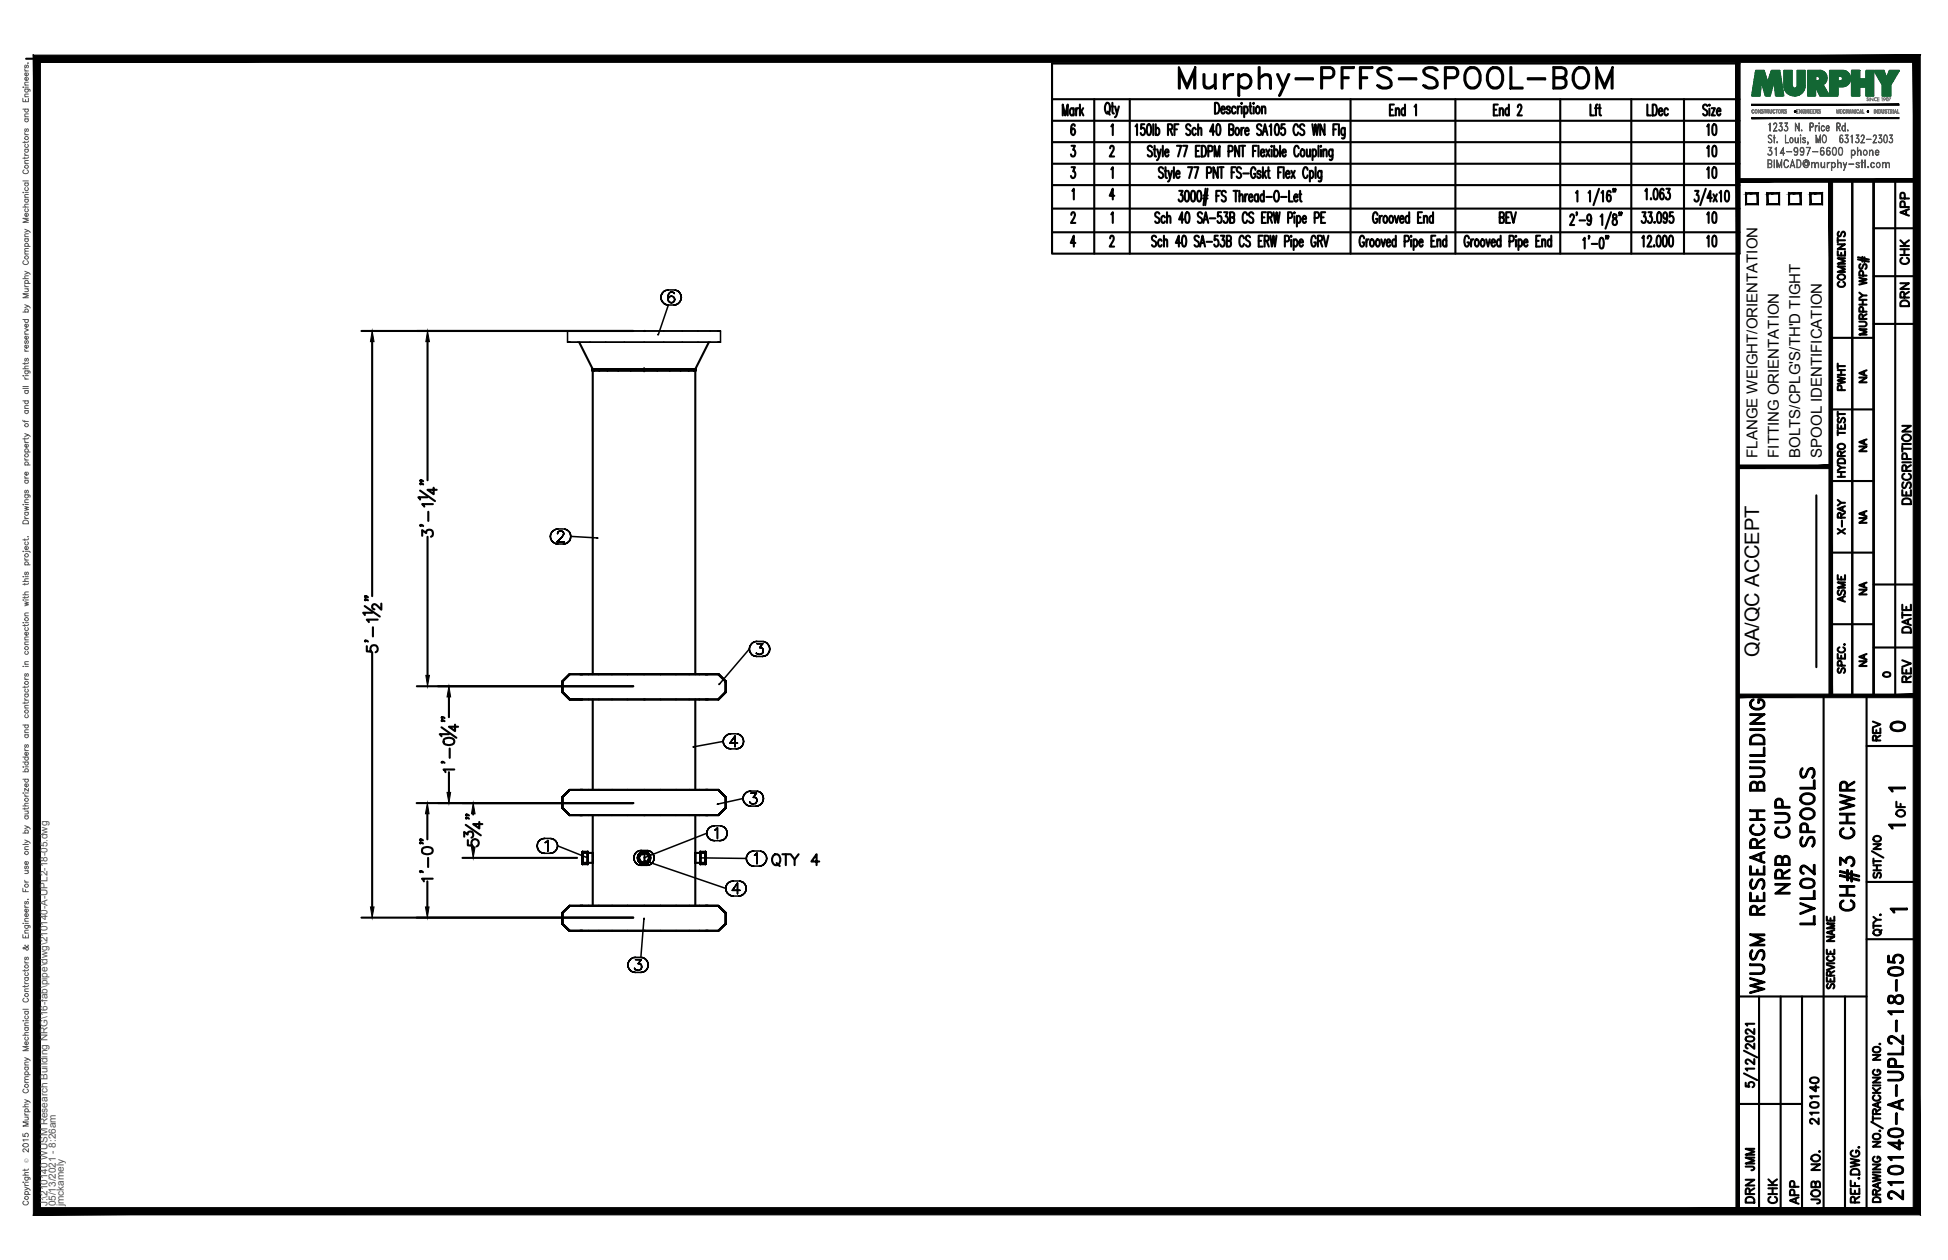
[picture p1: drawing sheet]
<svg xmlns="http://www.w3.org/2000/svg" width="432mm" height="279mm" viewBox="0 0 432 279" stroke-linecap="round" stroke-linejoin="round" font-family="sans-serif">
<defs><g id="words">
<text font-size="10.6" x="260" y="22.6">Murphy-PFFS-SPOOL-BOM</text>
<text font-size="7.9" x="413.1" y="203.2" transform="rotate(-90 413.1 203.2)">CH#3 CHWR</text>
<g font-size="6.6">
<text x="397.6" y="199.3" transform="rotate(-90 397.6 199.3)">NRB CUP</text>
<text x="403.2" y="206" transform="rotate(-90 403.2 206)">LVL02 SPOOLS</text>
<text x="391.9" y="221.5" transform="rotate(-90 391.9 221.5)">WUSM RESEARCH BUILDING</text>
<text x="422.6" y="267.1" transform="rotate(-90 422.6 267.1)">210140-A-UPL2-18-05</text>
</g>
<text font-size="6.2" x="170" y="193.3">QTY 4</text>
<g font-size="5.3">
<text x="377.1" y="31">10</text>
<text x="381.4" y="36" transform="rotate(-90 381.4 36)">10</text>
<text x="377.1" y="40.6">10</text>
<text x="381.4" y="50.8" transform="rotate(-90 381.4 50.8)">10</text>
<text x="377.1" y="55.7">10</text>
<text x="417.7" y="163.3">0</text>
<text x="389.8" y="260.7" transform="rotate(-90 389.8 260.7)">JMM</text>
<text x="389.8" y="267.8" transform="rotate(-90 389.8 267.8)">DRN</text>
<text x="399.7" y="268.1" transform="rotate(-90 399.7 268.1)">APP</text>
</g>
<g font-size="4.9">
<text x="424" y="49" transform="rotate(-90 424 49)">APP</text>
<text x="424" y="59.6" transform="rotate(-90 424 59.6)">CHK</text>
<text x="409.9" y="64.9" transform="rotate(-90 409.9 64.9)">COMMENTS</text>
<text x="424" y="69.1" transform="rotate(-90 424 69.1)">DRN</text>
<text x="409.9" y="87.8" transform="rotate(-90 409.9 87.8)">PWHT</text>
<text x="424.4" y="112.9" transform="rotate(-90 424.4 112.9)">DESCRIPTION</text>
<text x="409.9" y="119.6" transform="rotate(-90 409.9 119.6)">X-RAY</text>
<text x="409.9" y="134.8" transform="rotate(-90 409.9 134.8)">ASME</text>
<text x="424.4" y="141.5" transform="rotate(-90 424.4 141.5)">DATE</text>
<text x="424.4" y="152.4" transform="rotate(-90 424.4 152.4)">REV</text>
<text x="417.7" y="165.5" transform="rotate(-90 417.7 165.5)">REV</text>
<text x="423" y="182.4" transform="rotate(-90 423 182.4)">OF</text>
<text x="403.9" y="250.5" transform="rotate(-90 403.9 250.5)">210140</text>
<text x="394.8" y="268.1" transform="rotate(-90 394.8 268.1)">CHK</text>
<text x="404.3" y="268.1" transform="rotate(-90 404.3 268.1)">JOB NO.</text>
</g>
<g font-size="4.4">
<text x="414.5" y="86.1" transform="rotate(-90 414.5 86.1)">NA</text>
<text x="414.5" y="101.2" transform="rotate(-90 414.5 101.2)">NA</text>
<text x="414.5" y="117.1" transform="rotate(-90 414.5 117.1)">NA</text>
<text x="414.5" y="133" transform="rotate(-90 414.5 133)">NA</text>
<text x="389.9" y="145.7" transform="rotate(-90 389.9 145.7)">QA/QC ACCEPT</text>
<text x="414.5" y="148.9" transform="rotate(-90 414.5 148.9)">NA</text>
</g>
<text font-size="4" x="416.3" y="151.3">0</text>
<g font-size="3.5">
<text x="417.3" y="176.7">1</text>
<text x="417.3" y="184.9">1</text>
<text x="417.7" y="203.6">1</text>
</g>
<g font-size="3.3">
<text x="389.5" y="101.5" transform="rotate(-90 389.5 101.5)">FLANGE WEIGHT/ORIENTATION</text>
<text x="394.3" y="101.5" transform="rotate(-90 394.3 101.5)">FITTING ORIENTATION</text>
<text x="399.1" y="101.5" transform="rotate(-90 399.1 101.5)">BOLTS/CPLG'S/TH'D TIGHT</text>
<text x="403.8" y="101.5" transform="rotate(-90 403.8 101.5)">SPOOL IDENTIFICATION</text>
</g>
<g font-size="2.2" fill="#545454">
<text x="10.5" y="267.5" transform="rotate(-90 10.5 267.5)">J:\210140 WUSM Research Building NRG\16-fab\pipe\dwg\210140-A-UPL2-18-05.dwg</text>
<text x="12.4" y="267.5" transform="rotate(-90 12.4 267.5)">05/13/2021 - 8:26am</text>
<text x="14.1" y="267.4" transform="rotate(-90 14.1 267.4)">jmckamely</text>
</g>
<text font-size="1.3" fill="#545454" x="6.3" y="257.9" transform="rotate(-90 6.3 257.9)">Ó</text>
</g></defs>
<!-- layer: HP-CWR-PIPE -->
<g fill="none" stroke="#000" stroke-width=".47">
<path d="M128.4 75.9l3 6h8.4h-8M157.1 75.9l-3 6h-3.3M131.3 82.1h.3M131.3 81.9h.3zM131.3 81.9v.2h.3M131.4 81.9h-.1h.1M131.4 82.1h11.4h-3M131.4 81.9h14.3M131.6 82.1h8.2M131.6 81.9h1.2zM132.8 81.9h1.8zM134.6 81.9h2.4z"/>
<path d="M137 81.9h2.8zM139.8 82.1h14.1M139.8 81.9h3zM139.8 81.9h3h-3M142.8 81.9h5.6h-2.7M142.8 81.9h2.9M145.7 81.9h5.1M145.7 82.1h-2.9h11.3M148.4 81.9h4.2zM148.5 81.9h-2.8h2.8M150.9 81.9h-2.4h2.4M152.7 81.9h-1.8h1.8"/>
<path d="M153.9 81.9h-1.2h1.2M154.2 81.9h-.3h.3v.2h-.3h.3M124.6 151.2l1.7-1.7-1.7 1.7v2.2v-2.2v2.2l1.7 1.7-1.7-1.7 1.7 1.7-1.7-1.7zM126.3 149.5l-1.7 1.7 1.7-1.7M126.3 155.1h2.8h-2.8M126.3 149.5h2.8M128.6 155.1h26.4zM129.1 149.5h-.5h.5M130.5 149.5h-1.4h1.4M131.4 149.5v-67.4h22.7v67.4M131.4 155.1v20.1M132.7 149.5h-2.2h2.2"/>
<path d="M135.7 149.5h-3h3M139.1 149.5h-3.4h3.4M142.8 149.5h-3.7h3.7M146.4 149.5h-3.6h3.6M149.8 149.5h-3.4h3.4M152.8 149.5h-3h3M154.1 155.1v20.1M155 149.5h-2.2h2.2M155 155.1h4.2M155 155.1h1.9M156.4 149.5h-1.4h1.4M156.4 155.1h2.8"/>
<path d="M156.9 149.5h-.5h.5M159.2 149.5h-2.8h2.8M159.2 155.1l1.7-1.7-1.7 1.7M159.2 149.5l1.7 1.7-1.7-1.7 1.7 1.7v2.2l-1.7 1.7 1.7-1.7v-2.2v2.2v-2.2zM124.6 176.8l1.7-1.6-1.7 1.6v2.3v-2.3v2.3l1.7 1.6-1.7-1.6 1.7 1.6-1.7-1.6zM126.3 175.2l-1.7 1.6 1.7-1.6M126.3 175.2h2.8M129.1 175.2h-.5h.5M130.5 175.2h-1.4h1.4M132.7 175.2h-2.2h2.2M135.7 175.2h-3h3M139.1 175.2h-3.4h3.4"/>
<path d="M142.8 175.2h-3.7h3.7M146.4 175.2h-3.6h3.6M149.8 175.2h-3.4h3.4M152.8 175.2h-3h3M155 175.2h-2.2h2.2M156.4 175.2h-1.4h1.4M156.9 175.2h-.5h.5M159.2 175.2h-2.8h2.8M159.2 175.2l1.7 1.6-1.7-1.6 1.7 1.6v2.3l-1.7 1.6 1.7-1.6v-2.3v2.3v-2.3zM126.3 180.7h2.8h-2.8M128.6 180.7h26.4zM129.1 189v-.1v2.6v-.1"/>
<path d="M129.1 191.3v.3zM129.1 191.2v.3zM129.1 191v.4zM129.1 190.8v.4zM129.1 190.5v.4zM129.1 190.2v.4zM129.1 189.9v.3zM129.1 189.6v.3zM129.1 189.3v.4zM129.1 189v.5zM129.1 188.9v.4zM129.1 188.9v.3z"/>
<path d="M129.1 188.9h1.2M129.1 188.9v2.6M130.3 191.4v.2h-1.2M130.3 191.3v.2v-.1M130.3 191.3v.3zM130.3 191.2v.3zM130.3 191v.4zM130.3 190.8v.4zM130.3 190.5v.4zM130.3 190.2v.4zM130.3 189.9v.3zM130.3 189.6v.3z"/>
<path d="M130.3 189.3v.4zM130.3 189v.5zM130.3 188.9v.4zM130.3 188.9v.3zM130.3 189v-.1v.3M130.3 188.9v2.7M131.4 191v.2M131.4 180.7v20.2M131.4 191.2v.1h-2.3M131.4 189.1h-2.3v.2M131.4 189.2v.3M131.4 191.2v.1"/>
<path d="M141.4 190.2v-.3v.3M141.4 190.2v.4v-.4M141.4 190.6v-.4v.4M141.4 189.9v.3v-.3M141.4 189.9l.1-.3-.1 .3M141.4 190.6l.1 .3-.1-.3M141.5 190.9l-.1-.3 .1 .3M141.5 189.6l-.1 .3 .1-.3M141.5 189.6l.3-.3-.3 .3M141.5 190.9l.3 .3-.3-.3M141.7 189.9v.6M141.7 190.5v-.6l.1 .9"/>
<path d="M141.7 190.5l.1 .3M141.8 191.2l-.3-.3 .3 .3M141.8 189.3l-.3 .3 .3-.3M141.8 189.7l-.1 .2 .1-.2M141.8 189.3l.3-.3-.3 .3M141.8 191.2l.3 .2-.3-.2M141.8 190.8l.4 .4M141.8 189.7l-.1 .2M142 189.5l-.2 .2 .2-.2M142 189.5l-.2 .2M142.1 191.4l-.3-.2 .3 .2M142.1 189l-.3 .3 .3-.3"/>
<path d="M142.1 189l.3-.1-.3 .1M142.1 191.4l.3 .1-.3-.1M142.2 189.3l-.2 .2 .2-.2M142.2 189.3l-.2 .2M142.2 191.2l.3 .1M142.4 191.5l-.3-.1 .3 .1M142.4 188.9l-.3 .1 .3-.1M142.4 188.9h.3h-.3M142.4 191.5l.3 .1-.3-.1M142.5 189.2l-.3 .1 .3-.1M142.5 191.3h.5M142.5 189.2l-.3 .1"/>
<path d="M142.7 191.6l-.3-.1 .3 .1M142.7 188.9h-.3h.3M142.7 189.1l-.2 .1 .2-.1M142.7 188.9h.4h-.4M142.7 191.6l.4-.1-.4 .1M142.7 189.1l-.2 .1M142.7 189.1a1.04 1.04 0 0 1 1.1 .8M143.1 191.5l-.4 .1 .4-.1M143.1 188.9h-.4h.4M143.1 191.5l.4-.1-.4 .1M143.1 188.9l.4 .1-.4-.1M143.5 189l-.4-.1 .4 .1"/>
<path d="M143.5 191.4l-.4 .1 .4-.1M143.5 191.4l.2-.2-.2 .2M143.5 189l.2 .3-.2-.3M143.7 189.3l-.2-.3 .2 .3M143.7 191.2l-.2 .2 .2-.2M143.7 191.2l.3-.3-.3 .3M143.7 189.3l.3 .3-.3-.3M143.8 189.9v.6zM143.8 189.9v.6M143.8 190.5l-.3 .5-.5 .3M144 189.6l-.3-.3 .3 .3M144 190.9l.1-.3-.1 .3"/>
<path d="M144 190.9l-.3 .3 .3-.3M144 189.6l.1 .3-.1-.3M144.1 189.9l-.1-.3 .1 .3M144.1 190.6v-.4v.4M144.1 190.6l-.1 .3 .1-.3M144.1 189.9v.7zM144.1 190.2v-.3v.3M154.1 191.3h2.3M154.1 189.1h2.3M154.1 191.2h.1M154.1 189.2v.3M154.1 191v.2"/>
<path d="M154.1 180.7v20.2M155 180.7h4.2M155 180.7h1.9M155.2 191.3v.2v-.1M155.2 191.3v.3zM155.2 191.2v.3zM155.2 191v.4zM155.2 190.8v.4zM155.2 190.5v.4zM155.2 190.2v.4zM155.2 189.9v.3zM155.2 189.6v.3z"/>
<path d="M155.2 189.3v.4zM155.2 189v.5zM155.2 188.9v.4zM155.2 188.9v.3zM155.2 189v-.1v.3M155.2 191.6h1.2M155.2 188.9v2.6M156.4 188.9h-1.2v.1M156.4 189v-.1v2.6v-.1M156.4 191.3v.3zM156.4 191.2v.3zM156.4 191v.4z"/>
<path d="M156.4 190.8v.4zM156.4 190.5v.4zM156.4 190.2v.4zM156.4 189.9v.3zM156.4 189.6v.3zM156.4 189.3v.4zM156.4 189v.5zM156.4 188.9v.4zM156.4 188.9v.3zM156.4 188.9v2.6M156.4 180.7h2.8M159.2 180.7l1.7-1.6-1.7 1.6"/>
<path d="M124.6 202.5l1.7-1.6-1.7 1.6v2.3v-2.3v2.3l1.7 1.6-1.7-1.6 1.7 1.6-1.7-1.6zM126.3 200.9l-1.7 1.6 1.7-1.6M126.3 206.4h2.8h-2.8M126.3 200.9h2.8M128.6 206.4h26.4zM129.1 200.9h-.5h.5M130.5 200.9h-1.4h1.4M132.7 200.9h-2.2h2.2M135.7 200.9h-3h3M139.1 200.9h-3.4h3.4M142.8 200.9h-3.7h3.7M146.4 200.9h-3.6h3.6"/>
<path d="M149.8 200.9h-3.4h3.4M152.8 200.9h-3h3M155 200.9h-2.2h2.2M155 206.4h4.2M155 206.4h1.9M156.4 200.9h-1.4h1.4M156.4 206.4h2.8M156.9 200.9h-.5h.5M159.2 200.9h-2.8h2.8M159.2 206.4l1.7-1.6-1.7 1.6M159.2 200.9l1.7 1.6-1.7-1.6 1.7 1.6v2.3l-1.7 1.6 1.7-1.6v-2.3v2.3v-2.3z"/>
</g>
<g fill="none" stroke="#000" stroke-width=".34">
<path d="M125.8 73.4h33.3M126.4 75.9h32.7M128.1 73.4h-2.3v2.5h.6h-.6M146.5 65.9l.1 .5-.1-.5M146.6 65.4l-.1 .5 .1-.5M146.6 66.4l.2 .5-.2-.5M146.8 65l-.2 .4 .2-.4M146.8 66.9l.4 .4-.4-.4M147.2 64.6l-.4 .4 .4-.4M147.2 67.3l.4 .2-.4-.2M147.6 64.4l-.4 .2 .4-.2M147.6 67.5l.6 .1-.6-.1"/>
<path d="M148.1 65.8v.6v-.6M148.2 64.3l-.6 .1 .6-.1M148.2 64.3h1.2M148.2 65.2l-.1 .6 .1-.6M148.2 66l-.1 .4 .1 .4-.1-.4zM148.2 66.8l.2 .2-.2-.2M148.4 64.9l-.2 .3 .2-.3M148.4 65.8l-.2 .2 .2-.2M148.4 67l.4 .1-.4-.1M148.8 64.8l-.4 .1 .4-.1M148.8 65.7l-.4 .1 .4-.1M148.8 67.1h.1"/>
<path d="M148.9 65.7h.1M148.9 67.1l.3-.1-.3 .1M149 64.8h-.2h.2M149.2 65.8l-.3-.1 .3 .1M149.2 67l.3-.2-.3 .2M149.3 64.9l-.3-.1 .3 .1M149.4 67.6l.5-.1-.5 .1M149.4 67.6h-1.2l-2.3 6.7 .1-.2M149.5 66l-.3-.2 .3 .2M149.5 65.1l-.2-.2 .2 .2M149.5 66.8v-.4v.4M149.5 66v.4z"/>
<path d="M149.9 64.4l-.5-.1 .5 .1M149.9 67.5l.5-.2-.5 .2M150.4 64.6l-.5-.2 .5 .2M150.4 67.3l.3-.4-.3 .4M150.7 65l-.3-.4 .3 .4M150.7 66.9l.2-.5-.2 .5M150.9 65.4l-.2-.4 .2 .4M150.9 66.4l.1-.5-.1 .5M151 65.9l-.1-.5 .1 .5M159.7 73.4h-.6h.6v2.5h-.6h.6M142.8 81.6v.3M142.8 82.1v.3"/>
<path d="M122 118.9l.1 .6-.1-.6M122.1 118.4l-.1 .5 .1-.5M122.1 119.5l.2 .5-.2-.5M122.3 118l-.2 .4 .2-.4M122.3 120l.4 .3-.4-.3M122.7 117.6l-.4 .4 .4-.4M123.2 117.4l-.5 .2 .5-.2M123.6 118.3v-.1v.1M123.6 118.2l.1-.2-.1 .2M123.7 117.3l-.5 .1 .5-.1M123.7 118l.1-.1-.1 .1M123.7 117.3h1.2"/>
<path d="M123.8 117.9l.2-.1-.2 .1M124 117.8h.5h-.5M124.5 117.8l.2 .1-.2-.1M124.6 119l-1.1 1.2 1.1-1.2M124.7 117.9l.1 .1-.1-.1M124.8 118.7l-.2 .3 .2-.3M124.8 118l.2 .2-.2-.2M125 118.4l-.2 .3 .2-.3M125 118.2v.2v-.2M125.4 117.4l-.5-.1 .5 .1M125.8 117.6l-.4-.2 .4 .2M126.2 118l-.4-.4 .4 .4"/>
<path d="M126.2 120l.2-.5-.2 .5M126.4 118.4l-.2-.4 .2 .4M126.4 119.5l.1-.6-.1 .6M126.5 118.9l-.1-.5 .1 .5M126.5 118.9l5.8 .4M132.3 119.2l.2 .1zM122.7 120.3l.5 .3-.5-.3M123.2 120.6h.5h-.5M123.5 120.2h1.6h-1.6M123.7 120.6h1.2M124.9 120.6h.5h-.5M125.4 120.6l.4-.3-.4 .3"/>
<path d="M125.8 120.3l.4-.3-.4 .3M166.1 143.9l.1 .5-.1-.5M166.1 143.9l-6.7 7.9 .1-.1M166.2 143.4l-.1 .5 .1-.5M166.2 144.4l.2 .5-.2-.5M166.4 142.9l-.2 .5 .2-.5M166.4 144.9l.4 .4-.4-.4M166.8 142.6l-.4 .3 .4-.3M166.8 145.3l.4 .2-.4-.2M167.2 142.3l-.4 .3 .4-.3M167.2 145.5l.6 .1-.6-.1M167.6 144.6l.2 .4z"/>
<path d="M167.8 142.2l-.6 .1 .6-.1M167.8 145.6h1.2M167.8 142.2h1.2M167.8 142.7h1.3h-1.3M167.8 145l.7 .1zM168.4 143.6h.3h-.3M168.7 143.6l.2 .1-.2-.1M168.8 145l-.3 .1 .3-.1M168.9 143.7l.2 .1-.2-.1M169 145.6l.5-.1-.5 .1M169.1 142.7l-.7 .9 .7-.9M169.1 144.8l-.3 .2 .3-.2"/>
<path d="M169.1 143.8v.4v-.4M169.1 144.2v.6zM169.5 142.3l-.5-.1 .5 .1M169.5 145.5l.5-.2-.5 .2M170 142.6l-.5-.3 .5 .3M170 145.3l.3-.4-.3 .4M170.3 142.9l-.3-.3 .3 .3M170.3 144.9l.2-.5-.2 .5M170.5 143.4l-.2-.5 .2 .5M170.5 144.4l.1-.5-.1 .5M170.6 143.9l-.1-.5 .1 .5M153.6 165.6h.2z"/>
<path d="M160.3 164.4l.1 .5-.1-.5M160.3 164.4l-6.5 1.2M160.4 163.9l-.1 .5 .1-.5M160.4 164.9l.2 .5-.2-.5M160.6 163.4l-.2 .5 .2-.5M160.6 165.4l.4 .4-.4-.4M161 163.1l-.4 .3 .4-.3M161 165.8l.5 .2-.5-.2M161.5 162.8l-.5 .3 .5-.3M161.5 166l.5 .1-.5-.1M161.8 164.8h1.7h-1.7M162 162.7l-.5 .1 .5-.1"/>
<path d="M162 166.1h1.2M162 162.7h1.2M162.9 163.2l-1.1 1.6 1.1-1.6M162.9 163.2v2.4v-2.4M163.2 166.1l.5-.1-.5 .1M163.7 162.8l-.5-.1 .5 .1M163.7 166l.5-.2-.5 .2M164.2 163.1l-.5-.3 .5 .3M164.2 165.8l.3-.4-.3 .4M164.5 163.4l-.3-.3 .3 .3M164.5 165.4l.2-.5-.2 .5M164.7 177.1l.1 .5-.1-.5"/>
<path d="M164.7 177.1l-5.7 1.2h.2M164.7 163.9l-.2-.5 .2 .5M164.7 164.9l.1-.5-.1 .5M164.8 176.6l-.1 .5 .1-.5M164.8 177.6l.2 .4-.2-.4M164.8 164.4l-.1-.5 .1 .5M165 176.1l-.2 .5 .2-.5M165 178l.4 .4-.4-.4M165.4 175.7l-.4 .4 .4-.4M165.4 178.4l.5 .3-.5-.3M165.9 175.5l-.5 .2 .5-.2M165.9 178.7l.5 .1-.5-.1"/>
<path d="M166.2 177.8l.2 .4zM166.4 175.4l-.5 .1 .5-.1M166.4 178.8h1.2M166.4 175.4h1.2M166.4 175.9h1.3h-1.3M166.4 178.2l.7 .1zM167 176.8h.3h-.3M167.3 176.8l.2 .1-.2-.1M167.5 178.2l-.4 .1 .4-.1M167.5 176.9l.2 .1-.2-.1M167.6 178.8l.5-.1-.5 .1M167.7 175.9l-.7 .9 .7-.9"/>
<path d="M167.7 177.9l-.2 .3 .2-.3M167.7 177l.1 .4-.1-.4M167.8 177.4l-.1 .5zM168.1 175.5l-.5-.1 .5 .1M168.1 178.7l.5-.3-.5 .3M168.6 175.7l-.5-.2 .5 .2M168.6 178.4l.3-.4-.3 .4M168.9 176.1l-.3-.4 .3 .4M168.9 178l.2-.4-.2 .4M169.1 176.6l-.2-.5 .2 .5M169.1 177.6l.1-.5-.1 .5M169.2 177.1l-.1-.5 .1 .5"/>
<path d="M119.1 187.6l.1 .5-.1-.5M119.2 187.1l-.1 .5 .1-.5M119.2 188.1l.2 .4-.2-.4M119.4 186.6l-.2 .5 .2-.5M119.4 188.5l.3 .4-.3-.4M119.7 186.2l-.3 .4 .3-.4M119.7 188.9l.5 .3-.5-.3M120.2 186l-.5 .2 .5-.2M120.2 189.2h.5h-.5M120.7 185.9l-.5 .1 .5-.1M120.7 189.2h1.2M120.7 185.9h1.2"/>
<path d="M120.8 186.8l.3-.1-.3 .1M121.1 186.7l.3-.3-.3 .3M121.4 186.4v2.4v-2.4M121.9 189.2h.5h-.5M122.4 186l-.5-.1 .5 .1M122.4 189.2l.5-.3-.5 .3M122.9 186.2l-.5-.2 .5 .2M122.9 188.9l.4-.4-.4 .4M123.3 186.6l-.4-.4 .4 .4M123.3 188.5l.2-.4-.2 .4M123.5 187.1l-.2-.5 .2 .5M123.5 188.1l.1-.5-.1 .5"/>
<path d="M123.6 187.6l-.1-.5 .1 .5M123.6 187.6l6.5 2.5M130.1 190.2h.2zM140.5 190.2l.1 .5-.1-.5M140.6 189.7l-.1 .5 .1-.5M140.6 190.7l.2 .5-.2-.5M140.8 189.3l-.2 .4 .2-.4M140.8 191.2l.4 .4-.4-.4M141.2 188.9l-.4 .4 .4-.4M141.2 191.6l.4 .2-.4-.2M141.6 188.7l-.4 .2 .4-.2M141.6 191.8l.5 .1-.5-.1"/>
<path d="M142.1 188.6l-.5 .1 .5-.1M142.1 191.9h1.3M142.1 188.6h1.3M142.3 189.5l.2-.1-.2 .1M142.5 189.4l.4-.4-.4 .4M142.7 190.2l.2-.1zM142.8 190.8l.1 .1zM142.9 190.9v.5v-.5M142.9 189v1.1M142.9 190.2v.6M142.9 190.9l18 6.1M143.4 191.9l.5-.1-.5 .1"/>
<path d="M143.9 188.7l-.5-.1 .5 .1M143.9 191.8l.4-.2-.4 .2M144.3 188.9l-.4-.2 .4 .2M144.3 191.6l.4-.4-.4 .4M144.7 189.3l-.4-.4 .4 .4M144.7 191.2l.2-.5-.2 .5M144.9 189.7l-.2-.4 .2 .4M144.9 190.7l.1-.5-.1 .5M145 190.2l-.1-.5 .1 .5M155.2 190.2l.2 .1zM155.4 190.2l10 .2M156.7 184.8v.5v-.5"/>
<path d="M156.7 184.8l-13.8 5.3M156.7 184.3v.5v-.5M156.7 185.3l.3 .4-.3-.4M157 183.8l-.3 .5 .3-.5M157 185.7l.4 .4-.4-.4M157.4 183.4l-.4 .4 .4-.4M157.4 186.1l.4 .2-.4-.2M157.8 183.2l-.4 .2 .4-.2M157.8 186.3l.6 .1-.6-.1M158.4 183.1l-.6 .1 .6-.1M158.4 186.4h1.1M158.4 183.1h1.1"/>
<path d="M158.5 184.1l.2-.2-.2 .2M158.7 183.9l.3-.3-.3 .3M159 183.6v2.4v-2.4M159.5 186.4l.5-.1-.5 .1M160 183.2l-.5-.1 .5 .1M160 186.3l.5-.2-.5 .2M160.5 183.4l-.5-.2 .5 .2M160.5 186.1l.4-.4-.4 .4M160.9 183.8l-.4-.4 .4 .4M160.9 185.7l.2-.4-.2 .4M160.9 197v.5v-.5M160.9 196.5v.5v-.5"/>
<path d="M160.9 197.5l.3 .5-.3-.5M161.1 184.3l-.2-.5 .2 .5M161.1 185.3l.1-.5-.1 .5M161.2 184.8l-.1-.5 .1 .5M161.2 196l-.3 .5 .3-.5M161.2 198l.4 .4-.4-.4M161.6 195.7l-.4 .3 .4-.3M161.6 198.4l.4 .2-.4-.2M162 195.4l-.4 .3 .4-.3M162 198.6l.5 .1-.5-.1M162.3 197.4h1.7h-1.7M162.5 195.4h-.5h.5"/>
<path d="M162.5 198.7h1.2M162.5 195.4h1.2M163.5 195.8l-1.2 1.6 1.2-1.6M163.5 195.8v2.4v-2.4M163.7 198.7l.5-.1-.5 .1M164.2 195.4h-.5h.5M164.2 198.6l.5-.2-.5 .2M164.7 195.7l-.5-.3 .5 .3M164.7 198.4l.4-.4-.4 .4M165.1 196l-.4-.3 .4 .3M165.1 198l.2-.5-.2 .5M165.3 196.5l-.2-.5 .2 .5"/>
<path d="M165.3 197.5l.1-.5-.1 .5M165.4 197l-.1-.5 .1 .5M165.4 190.4l.1 .5-.1-.5M165.5 189.9l-.1 .5 .1-.5M165.5 190.9l.3 .4-.3-.4M165.8 189.4l-.3 .5 .3-.5M165.8 191.3l.3 .4-.3-.4M166.1 189l-.3 .4 .3-.4M166.1 191.7l.5 .3-.5-.3M166.6 188.8l-.5 .2 .5-.2M166.6 192l.5 .1-.5-.1M167.1 188.7l-.5 .1 .5-.1"/>
<path d="M167.1 192.1h1.2M167.1 188.7h1.2M167.2 189.6l.3-.1-.3 .1M167.5 189.5l.3-.3-.3 .3M167.8 189.2v2.3v-2.3M139.2 214l.1 .5-.1-.5M139.3 213.5l-.1 .5 .1-.5M139.3 214.5l.2 .5-.2-.5M139.5 213l-.2 .5 .2-.5M139.5 215l.4 .3-.4-.3M139.9 212.6l-.4 .4 .4-.4M139.9 215.3l.4 .2-.4-.2"/>
<path d="M140.3 212.4l-.4 .2 .4-.2M140.3 215.5l.5 .1-.5-.1M140.7 214.7l.2 .3zM140.8 212.3l-.5 .1 .5-.1M140.8 215.6h1.3M140.9 212.8h1.2h-1.2M140.9 215l.6 .2zM141.5 213.7h.3h-.3M141.8 213.7l.2 .1-.2-.1M141.9 215l-.4 .2 .4-.2M142 213.8l.1 .1-.1-.1M142.1 215.6l.5-.1-.5 .1"/>
<path d="M142.1 212.8l-.6 .9 .6-.9M142.1 214.8l-.2 .2 .2-.2M142.1 213.9l.1 .4-.1-.4M142.2 214.3l-.1 .5zM142.6 212.4l-.5-.1 .5 .1M142.6 215.5l.4-.2-.4 .2M142.7 203.8l-.6 8.5h-1.3M142.8 203.6l-.1 .2zM143 212.6l-.4-.2 .4 .2M143 215.3l.4-.3-.4 .3M143.4 213l-.4-.4 .4 .4M143.4 215l.2-.5-.2 .5"/>
<path d="M143.6 213.5l-.2-.5 .2 .5M143.6 214.5l.1-.5-.1 .5M143.7 214l-.1-.5 .1 .5"/>
</g>
<g fill="#000">
<circle cx="142.8" cy="73.4" r=".23"/>
<circle cx="142.8" cy="82.1" r=".23"/>
<circle cx="142.8" cy="155.1" r=".23"/>
<circle cx="142.8" cy="180.7" r=".23"/>
<circle cx="142.8" cy="206.4" r=".23"/>
</g>
<!-- layer: PS-BDR -->
<g fill="#000" stroke="#000" stroke-width=".22">
<path d="M388.3 26.1v.2l32.6-.2zM388.3 26.3l32.6-.2v.2z"/>
<path d="M388.3 23.1v.3l32.6-.3zM388.3 23.4l32.6-.3v.3z"/>
<path d="M7.4 12.2v257.2l1.6-1.6zM7.4 12.2l1.6 1.6v254zM7.4 12.2l1.6 1.6 416.6-1.6zM9 13.8l416.6-1.6-1.5 1.6zM425.6 12.2l-1.5 1.6 1.5 255.6zM424.1 13.8l1.5 255.6-1.5-1.6zM7.4 269.4h418.2l-1.5-1.6zM9 267.8h415.1l-416.7 1.6z"/>
</g>
<!-- layer: PS-BDR-T -->
<g fill="none" stroke="#000" stroke-width=".47">
<path d="M415.3 40v114.3h-4.7v-114.2v114.2h-4.8v-114.2M387 42.9h2.6v2.4h-2.6zM391.8 42.9h2.6v2.4h-2.6zM396.6 42.9h2.5v2.4h-2.5zM401.3 42.9h2.6v2.4h-2.6zM411.8 57.5l2.5 .5M411.8 57.1l2.5 .5M412.4 58.6a.59 .59 0 0 0-.3 .5 .59 .59 0 0 0 .4 .5l.3-.1 .3-.8 .4-.1a.64 .64 0 0 1 0 1M412.8 57v1M413.3 57.1v1M405.8 74.9h9.5M412.1 71.3l1.4 .1a.52 .52 0 0 1 .2 .6 .52 .52 0 0 1-.4 .4h-1.2"/>
<path d="M412.1 61.6l1.7 .4-1.7 .3 1.7 .4-1.7 .4M412.1 67.5h1.7M412.1 66.5h1.7M412.1 64.9l.8 .6M412.9 70.7l-.1-.9-.4-.1-.3 .3v.7h1.7M412.9 66.5v1M413 69.1l-.1-.9-.5-.1-.3 .3v.7h1.7M413 61.1l-.1-.9-.5-.1-.3 .3v.7h1.7M413.8 73h-1.7l1.7 .6-1.7 .6h1.7M413.8 65.5h-.9l-.8 .6M413.8 69.7l-.9 .5M405.8 90.8h9.5"/>
<path d="M407.4 94.1v1h1.6v-1M407.4 96h1.6M407.4 91.3v1.1M407.4 95.4v1.1M407.4 91.8h1.6M407.4 98.7a.79 .79 0 0 1 1-.3 .79 .79 0 0 1 .5 .9 .78 .78 0 0 1-1 .3 .78 .78 0 0 1-.5-.9zM407.6 92.7a.59 .59 0 0 0-.3 .5 .59 .59 0 0 0 .4 .5l.3-.1 .3-.8 .4-.1a.65 .65 0 0 1 0 1M408.1 94.5v.6M402.6 109.8v38.1M405.8 106.7h9.5M407.4 105.7h1.6M407.4 104.7h1.6"/>
<path d="M407.4 103.1l.7 .6M407.4 102a.9 .9 0 0 1 1.6 .2v.5h-1.6zM408.1 101.1l-.1-.9-.3-.1-.3 .3v.7h1.6M408.1 104.7v1M409 103.7h-.9l-.7 .6M409 100.1l-.9 .5M405.8 122.5h9.5M405.8 138.4h9.5M407.4 145v1h1.6v-1M407.6 148.2a.59 .59 0 0 0-.3 .5 .59 .59 0 0 0 .4 .5l.3-.2 .3-.7 .4-.1a.65 .65 0 0 1 0 1M407.7 143.5a.59 .59 0 0 0-.3 .7 .59 .59 0 0 0 .6 .5h.4a.59 .59 0 0 0 .6-.5 .59 .59 0 0 0-.4-.7M408.1 145.4v.6"/>
<path d="M408.2 147.6l-.1-.9-.4-.2-.3 .4v.7h1.6M408.8 142.9h.2z"/>
</g>
<!-- layer: PS-DIM -->
<path d="M5.8 13h419" fill="none" stroke="#000" stroke-width=".47"/>
<!-- layer: 0 -->
<g fill="none" stroke="#000" stroke-width=".47">
<path d="M415.3 40v114.3M420.1 40v114.3M415.3 50.6h9.5M415.3 61.2h9.5M415.3 71.8h9.5M415.3 129.6h9.5M415.3 143.6h9.5M386.6 238l2.9 1.5M386.6 233l2.9 1.5M387 230l.8-.2a.85 .85 0 0 1 1.1 .6 1.14 1.14 0 0 1-1.9 0zM388.9 237h-1.9l.3 .4M388.9 234.9v1.1l-1-.8-.6-.3-.3 .2v.5l.4 .3"/>
<path d="M388.9 231.4v1.2l-1-.8-.6-.3-.3 .2v.5l.4 .3M388.9 228.2v1.1l-1-.8-.6-.3-.3 .2v.5l.4 .3M388.9 227h-1.9l.3 .4M387 240.1v.8l.8 .1a.62 .62 0 0 1 0-.9 .62 .62 0 0 1 .9 .1 .62 .62 0 0 1-.2 .9"/>
</g>
<g fill="#000" stroke="#000" stroke-width=".22">
<path d="M384.8 13l.8 255.6v-255.6zM384.8 13l.8 255.6h-.8z"/>
<path d="M385.2 39.6v.8l39.6-.8zM385.2 40.4l39.6-.8v.8z"/>
<path d="M424.5 40l.8 114.3v-114.3zM424.5 40l.8 114.3h-.8z"/>
<path d="M385.2 153.9v.8l39.6-.8zM385.2 154.7l39.6-.8v.8z"/>
</g>
<!-- layer: PS-LOGO -->
<g fill="none" stroke="#545454" stroke-width=".22">
<path d="M5.1 19.3h.1zM5.5 19.8h.9l.2 .1v.4M5.5 15.3v.3l.3 .1M5.5 18.9h.8M5.5 15.7h.8M5.5 19.3h.8M5.7 19.8a.38 .38 0 0 0-.1 .5 .38 .38 0 0 0 .6 0 .38 .38 0 0 0-.1-.5M5.7 14.4l-.2 .3v.3h.3l.1-.4 .2-.2 .2 .3-.2 .4M6.1 17.2a.38 .38 0 0 1 .1 .5 .38 .38 0 0 1-.6 0 .38 .38 0 0 1 .1-.5h.1v.7M6.1 16.2a.38 .38 0 0 1 .1 .5 .38 .38 0 0 1-.6 0 .38 .38 0 0 1 .1-.5h.1v.6M6.2 13.9v.1zM6.3 18.2l-.8 .1v.3l.2 .3"/>
<path d="M5.1 21.8v.7h1.2v-.7M5.1 24.2h1.2M5.4 37.7a.43 .43 0 0 0-.3 .5 .43 .43 0 0 0 .4 .3h.3a.43 .43 0 0 0 .5-.3 .43 .43 0 0 0-.3-.5M5.5 34v.3l.3 .1M5.5 29.4v.3l.3 .2M5.5 31.3v.4M5.5 34.8v.4M5.5 36.2h.8M5.5 34.4h.8M5.5 33.1h.8M5.5 29.9h.8M5.5 26.4h.8"/>
<path d="M5.5 25.9h.8M5.5 21.4h.8M5.7 33.1a.38 .38 0 0 0-.1 .5 .38 .38 0 0 0 .6 0 .38 .38 0 0 0-.1-.5M5.7 32a.4 .4 0 0 0-.1 .6 .4 .4 0 0 0 .6 0 .4 .4 0 0 0-.1-.6M5.7 28.6l-.2 .2v.3h.3l.1-.4 .2-.1 .2 .2-.2 .4M5.7 26.4a.38 .38 0 0 0-.1 .5 .38 .38 0 0 0 .6 0 .38 .38 0 0 0-.1-.5M5.7 24.2a.38 .38 0 0 0-.1 .6 .38 .38 0 0 0 .6 0 .38 .38 0 0 0-.1-.6M5.7 22.1v.4M6.3 35.6h-.8v.3l.2 .3M6.3 34.8l-.3 .3h-.9M6.3 31.3l-.3 .3h-.9M6.3 25.3h-.8v.3l.2 .3"/>
<path d="M6.3 20.9h-.8v.3l.2 .2M391.9 34.2l.2 .2M392 36.3l.6-.1v-.6l-.6-.1v1.6l.6-.1v-.6h-.6M392.1 30a.44 .44 0 0 1 .7 .2 .38 .38 0 0 0-.6-.2 .38 .38 0 0 0-.1 .5l.4 .3a.46 .46 0 0 1 .2 .7 .46 .46 0 0 1-.7-.1 .41 .41 0 0 0 .6 .1 .41 .41 0 0 0 0-.6l-.6-.4zM392.3 33.3a.53 .53 0 0 1 .5 .8 .53 .53 0 0 1-.9 0 .47 .47 0 0 0 .7 .2l.2-.3M392.4 27.2l-.1 1.9v-1.7l-.2 .2zM392.4 36.3l.3 .1v.6l-.8 .2v-1.8l.8 .2v.6l-.3 .2M392.5 33.4a.51 .51 0 0 1 .3 .5 .51 .51 0 0 1-.3 .5M392.7 32.8l-.7-.1h.8l-.5 .7M392.7 32.7l-.5 .7 .4 .1 .2 .3M393.1 30.5l.4 .1zM393.1 29l.8 .1h-.8l.7-1.3-.2-.5h-.2l-.3 .4 .1-.3a.39 .39 0 0 1 .6 0 .39 .39 0 0 1 0 .5l-.7 1.2"/>
<path d="M393.3 35.4v1.8zM393.3 29.9v1.8zM393.4 33l.4-.3v1.7l-.1-1.6zM393.9 35.4l.5 1.5 .6-1.5v1.8l-.1-1.4-.5 1.4-.5-1.4v1.4zM393.9 31.4l.1 .3zM393.9 31.5l.1 .1zM394.4 28.8l.1 .2M394.7 27.9a.55 .55 0 0 1 .4 .7 .55 .55 0 0 1-.7 .4l-.1-.3 .4 .3 .3-.4M394.7 33.9l.9 .1h-1l.7-1.3v1.7v-1.5l-.6 1.1M394.8 28l.2 .5-.2 .5M395 27.3l-.6-.1h.6l-.3 .8M395 27.2l-.4 .8 .4 .1v.3"/>
<path d="M395.5 28.8l.2 .2M395.7 35.5a.47 .47 0 0 1 .7 .3l-.3-.3h-.3a1.08 1.08 0 0 0 0 1.6h.3l.3-.3a.44 .44 0 0 1-.4 .4 .44 .44 0 0 1-.5-.4l-.1-.7zM395.8 29.9v1.7l.7 .1h-.7zM395.8 27.9a.55 .55 0 0 1 .5 .7 .55 .55 0 0 1-.7 .4l-.1-.3 .4 .3 .4-.4M396 28l.3 .5-.3 .5M396 33.6l1.2 .1zM396.2 27.3l-.6-.1h.7l-.5 .8M396.2 27.2l-.4 .8 .3 .1 .2 .3M396.9 30.6a.57 .57 0 0 1 .7 .4 .57 .57 0 0 1-.4 .7l-.3-.1-.2-.4zM396.9 36.8h.8M397 30.6a.52 .52 0 0 1 .4 .5 .52 .52 0 0 1-.4 .5l-.2-.4zM397 36.7h.7"/>
<path d="M397.3 35.4l.6 1.8-.6-1.5-.5 1.5zM397.7 33.3l.3 .4 .3-.1 .2-.3M397.7 33.1l.3-.3h.3l.2 .3M397.8 34.3h.5M397.9 30.5l.1 1 .3 .1 .3-.2-.3 .3-.3-.1-.1-.2zM398 27.2l.8 1.6v-1.6v1.9l-.8-1.6v1.6zM398 32.8l-.3 .4 .3 .5M398.2 32.8a1.22 1.22 0 0 1 .1 1.6M398.3 35.4h.5a1.05 1.05 0 0 1 0 1.8h-.5zM398.3 35.5a.84 .84 0 0 1 .9 .5 .84 .84 0 0 1-.2 .9l-.7 .2zM398.5 33.5l-.2 .2a.49 .49 0 0 1-.6-.2 .49 .49 0 0 1 .1-.6 .49 .49 0 0 1 .7 0v.4a.81 .81 0 0 1-.5 1.1l-.3-.2 .1 .2M398.5 33.3l-.3 .4"/>
<path d="M398.6 30.5v1.2zM399 30l.1-.1v.3zM399.1 33.3l.3 .4 .3-.1 .1-.3M399.1 33.1l.3-.3h.3l.1 .3M399.1 30h.1M399.1 30.5v1.2zM399.1 34.3h.6M399.4 28.8v.3l-.1-.1zM399.4 28.9h.1M399.4 32.8a.51 .51 0 0 0-.3 .4 .51 .51 0 0 0 .3 .5M399.5 32.8a1.22 1.22 0 0 1 .1 1.6M399.6 31.5h.6"/>
<path d="M399.6 30.8l.6 .6-.2 .3-.4-.1v-.2l.1 .2M399.6 30.7h.6M399.7 30.6v.3M399.8 33.5l-.1 .2a.5 .5 0 0 1-.7-.5 .5 .5 0 0 1 .7-.4l.2 .5a.83 .83 0 0 1-.5 1.1l-.3-.2 .1 .2M399.8 33.3l-.3 .4M399.9 35.6a.74 .74 0 0 1 1 .2 .74 .74 0 0 1-.1 1l-.1-1 .1 .9a.68 .68 0 0 0-.3-1.2 .68 .68 0 0 0-.8 .9 .66 .66 0 0 0 .4 .7 .66 .66 0 0 0 .7-.2 .7 .7 0 0 1-.9 .1 .7 .7 0 0 1-.2-.8zM400 36l.2-.2 .4 .1 .1 .2-.5-.2-.2 .3 .1 .4 .4 .1 .2-.2-.1 .2-.4 .1-.2-.2zM400.1 30.6l.1 .2-.2-.3-.4 .1v.2l.6 .5M400.1 31.2v.4M400.7 31.5h.1M400.8 31.9l-.1-.5 .1 .4-.2 .2M400.8 31.7v.1"/>
<path d="M401.3 28.1l.6-.1v-.6l-.6-.1-.1 1.8v-1.9h.5l.2 .4v.4l-.2 .2h-.4M401.3 32.7l-.7 1.7 .7-1.7h-.9l.9 .1M401.6 36v1.2zM401.8 33.6l1.2 .1zM401.8 36.1h.5l.1 1.1-.2-1-.3-.1-.3 .3zM402.4 27.8v1.3zM402.5 29.9l.5 1.5 .5-1.5v1.8l-.1-1.4-.4 1.4-.4-1.4-.1 1.4zM402.6 36.1h.4l.1 1.1-.1-1-.3-.1-.3 .3zM402.6 27.9l.3-.1-.3 .2-.2 .4zM403.2 27.2l.1 .1v.2zM403.2 27.3h.1M403.2 27.8l.1 1.3z"/>
<path d="M403.5 34l.4 .4 .3-.1 .1-.3M403.5 33.8l.4-.4 .3 .1 .1 .3M403.6 36l.2 1 .3 .1 .3-.2-.3 .3-.4-.1zM403.7 32.8h.5M403.8 32.8l-.2 .2a1.17 1.17 0 0 0 .2 1.4M403.8 27.9l.4-.1 .2 .4-.2-.3a.54 .54 0 0 0-.4 .6 .54 .54 0 0 0 .4 .5l.2-.3-.2 .4h-.2l-.3-.5zM403.8 33.4l-.3 .5M404.1 33.4l.2 .5-.2 .5M404.1 30l.2-.1a.95 .95 0 0 1 .6 .9 .95 .95 0 0 1-.6 .9 1.24 1.24 0 0 1-.2-1.7zM404.1 30.1l.2-.1a.87 .87 0 0 1 .5 .8 .87 .87 0 0 1-.5 .8 1.19 1.19 0 0 1-.2-1.5zM404.2 32.8l.1 .1-.4-.2a1.42 1.42 0 0 0-.2 1.7 .49 .49 0 0 0 .6-.2 .49 .49 0 0 0-.1-.7 .49 .49 0 0 0-.7 .1M404.4 36l.1 1.2z"/>
<path d="M404.8 28.4h.6l-.2-.5a.54 .54 0 0 0-.4 .6 .54 .54 0 0 0 .4 .5l.2-.3-.2 .4a.63 .63 0 0 1-.4-.6 .63 .63 0 0 1 .4-.7l.3 .7h-.7M404.9 34l.3 .4 .3-.1 .2-.3M404.9 33.8l.3-.4 .3 .1 .2 .3M405 36l.1 1.2zM405.1 32.8h.5M405.1 32.8l-.1 .2a1.17 1.17 0 0 0 .2 1.4M405.2 33.4l-.3 .5M405.3 36.1l.3-.1-.5 .5zM405.4 33.4l.3 .5-.3 .5M405.5 32.8l.2 .1a.36 .36 0 0 0-.6-.1l-.2 .6v.8l.2 .2a.49 .49 0 0 0 .6-.2 .49 .49 0 0 0-.1-.7 .49 .49 0 0 0-.7 .1M406 36v1.8zM406.2 36.1a.53 .53 0 0 1 .7 .5 .53 .53 0 0 1-.7 .5l-.2-.2 .3 .2a.51 .51 0 0 0 .5-.5 .51 .51 0 0 0-.5-.5l-.3 .2z"/>
<path d="M406.3 32.8l.4-.1a1.13 1.13 0 0 1 0 1.7h-.1a1.28 1.28 0 0 1-.3-1.6zM406.3 34.3h.6M406.3 32.8h.6M406.4 32.8l-.2 .6 .2 1M406.8 32.8l.2 .6-.2 1M407.2 28.1l.6-.1v-.6l-.6-.1-.1 1.8v-1.9l.7 .1 .1 .7-.3 .2h-.4M407.3 35.4l.1 1.8zM407.5 28.2l.4 .9-.3-.9M407.6 36.1h.5l.1 1.1-.2-1-.3-.1-.3 .3zM407.7 32.8l.3-.1a1.13 1.13 0 0 1 0 1.7h-.1a1.28 1.28 0 0 1-.2-1.6zM407.7 34.3h.5M407.7 32.8h.5"/>
<path d="M407.8 32.8l-.2 .6 .2 1M407.8 31.3l.3 .3 .4-.3M407.8 31l.3-.3 .4 .3M408 30.1h.4M408 30l-.1 .3a1.28 1.28 0 0 0 .2 1.3M408.1 30.7l-.3 .4M408.2 32.8l.2 .6-.2 1M408.2 30.7l.3 .4-.3 .5M408.4 30l.1 .2a.33 .33 0 0 0-.5-.2l-.2 .7 .2 .9a.48 .48 0 0 0 .5-.5 .48 .48 0 0 0-.5-.4l-.2 .1M408.5 27.9l.3-.1 .2 .3-.2-.2a.54 .54 0 0 0-.5 .6 .54 .54 0 0 0 .5 .5l.2-.2-.2 .3-.5-.3zM409 27.2l.1 1.9zM409 37l-.5-1 .5 1.2"/>
<path d="M409 31.4l.1 .2M409.2 30.7l.4 .1 .1 .2M409.3 30.6a.53 .53 0 0 1 .4 .6 .53 .53 0 0 1-.7 .4v-.2a.36 .36 0 0 0 .6 .1l.1-.2M409.3 36l-.6 1.8zM409.4 30.7l.3 .4-.3 .5M409.6 28.8v.3zM409.6 28.9v.1zM409.6 30l-.6-.1h.7l-.4 .8M409.6 29.9l-.4 .8M409.8 36.4h1.1zM410.4 33.3v1.7zM410.6 33.3a.53 .53 0 0 1 .7 .6 .53 .53 0 0 1-.7 .5l-.2-.2 .3 .2a.51 .51 0 0 0 .5-.5 .51 .51 0 0 0-.5-.6l-.3 .2z"/>
<path d="M410.6 29.9l-.1 1.8v-1.6l-.2 .2zM411.3 31.4l.2 .2M411.5 37h.6M411.5 36.4l.6 .3v.2a.38 .38 0 0 1-.3 .3 .38 .38 0 0 1-.4-.3l.2 .2M411.5 36.2h.6M411.6 36.1v.3M411.6 30.6a.52 .52 0 0 1 .5 .6 .52 .52 0 0 1-.7 .4l-.1-.2a.36 .36 0 0 0 .6 .1l.2-.2M411.7 32.7l.1 1.7zM411.8 30.7l.3 .4-.1 .3-.2 .2M412 36.1l.1 .2a.38 .38 0 0 0-.3-.3 .38 .38 0 0 0-.4 .3l.7 .5M412 36.7v.4M412 33.3h.5v1.1v-.8l-.2-.3-.5 .3z"/>
<path d="M412 30l-.6-.1h.7l-.5 .8M412 29.9l-.4 .8 .3 .1 .2 .2M412.5 36l.5 .1zM412.5 31.6l.8 .1h-.8l.7-1.3-.2-.4h-.2l-.3 .3 .1-.2a.39 .39 0 0 1 .6-.1 .39 .39 0 0 1 0 .6l-.7 1.1M412.7 35.4l.1 1.8zM413.2 33.3a.54 .54 0 0 1 .7 .6 .54 .54 0 0 1-.7 .5l-.2-.5zM413.4 35.4l.1 1.8zM413.7 30.8l1 .1zM414 36.9l.2 .1-.1 .2zM414 37l.1 .1zM414.4 33.3v1.1zM414.6 33.3h.5l.1 1.1-.1-1-.3-.1-.4 .3z"/>
<path d="M414.7 36.3l.3-.3 .4 .1v.3v-.2a.46 .46 0 0 0-.7 .4 .46 .46 0 0 0 .7 .4v-.1l-.2 .3a.59 .59 0 0 1-.5-.3 .59 .59 0 0 1 0-.6zM415.2 31.6l.8 .1h-.9a1.94 1.94 0 0 0 .8-1.4l-.2-.3h-.3l-.2 .3 .1-.2 .4-.2 .2 .5-.7 1.3M415.7 33.8h.7l-.2-.5a.48 .48 0 0 0-.5 .6 .48 .48 0 0 0 .6 .4l.1-.2-.1 .3a.53 .53 0 0 1-.6-.5 .53 .53 0 0 1 .6-.6l.2 .6h-.8M416 36.3l.1-.2a.53 .53 0 0 1 .7 .5 .53 .53 0 0 1-.7 .5l-.1-.2zM416.4 31.4l.2 .2M416.7 30.6a.53 .53 0 0 1 .5 .6 .53 .53 0 0 1-.7 .4l-.2-.2 .5 .2 .3-.3M416.9 30.7l.2 .4-.2 .5M417.1 30l-.6-.1h.6l-.4 .8M417.1 29.9l-.5 .8 .4 .1 .1 .2M417.3 36l.1 1.2zM417.5 36.1h.5l.1 1.1-.1-.8-.2-.3-.4 .3zM417.7 30l.3-.1a1.32 1.32 0 0 1 0 1.8l-.3-.1-.2-.7z"/>
<path d="M417.7 31.5h.5M417.7 30.1h.5M417.8 30l-.2 .7 .2 .9M418.2 30l.1 .7-.1 .9M418.3 36.1h.4l.1 1.1-.1-1-.3-.1-.3 .3zM418.8 31.4l.2 .2M419.1 30.6a.53 .53 0 0 1 .4 .6 .53 .53 0 0 1-.7 .4v-.2a.36 .36 0 0 0 .6 .1l.1-.2M419.3 30.7l.2 .4-.2 .5M419.4 30l-.6-.1h.7l-.4 .8M419.4 29.9l-.4 .8 .4 .1 .1 .2M5.1 42.7h.1zM5.1 45.9h1.2"/>
<path d="M5.1 40.1h1.2M5.4 57.8a.43 .43 0 0 0-.3 .5 .43 .43 0 0 0 .4 .4h.3a.43 .43 0 0 0 .5-.4 .43 .43 0 0 0-.3-.5M5.5 50.8l.8 .4-.8 .3M5.5 56.3h.8M5.5 54.6h1.2M5.5 52.9h.8M5.5 52.5h.8M5.5 44.2h.8M5.5 43.8h.8M5.5 40.6h.8M5.5 42.7h.8M5.7 54.6a.38 .38 0 0 1-.1-.5 .38 .38 0 0 1 .6 0 .38 .38 0 0 1-.1 .5"/>
<path d="M5.7 52.9a.38 .38 0 0 0-.1 .6 .38 .38 0 0 0 .6 0 .38 .38 0 0 0-.1-.6M5.7 46.3a.38 .38 0 0 0-.1 .6 .38 .38 0 0 0 .6 0 .38 .38 0 0 0-.1-.6M5.7 44.2a.38 .38 0 0 0-.1 .5 .38 .38 0 0 0 .6 0 .38 .38 0 0 0-.1-.5M5.7 41.6a.38 .38 0 0 0-.1 .6 .38 .38 0 0 0 .6 0 .38 .38 0 0 0-.1-.6M5.7 40.6a.38 .38 0 0 0-.1 .5 .38 .38 0 0 0 .6 0 .38 .38 0 0 0-.1-.5M6.1 47.3a.38 .38 0 0 1 .1 .6 .38 .38 0 0 1-.6 0 .38 .38 0 0 1 .1-.6h.1v.7M6.3 55.7l-.8 .1v.2l.2 .3M6.3 55.1h-.8v.3l.2 .3M6.3 51.8l-.8 .1v.3l.2 .3M6.3 51.2l.4 .4M6.3 48.4h-1.2l1.2 .4-1.2 .5h1.2M6.3 45.3h-.8v.3l.2 .3"/>
<path d="M6.3 43.1l-.8 .1v.3l.2 .3M5.1 70.9h1.2M5.1 69.2h1.2M5.1 61.8h1.2M5.5 77.4v.3l.3 .2M5.5 73.7v.2l.3 .2M5.5 72.8l.8 .4-.8 .3M5.5 67.5l.8 .4-.8 .3M5.5 63.1v.3l.3 .2M5.5 60.1l.8 .4-.8 .3M5.5 77.9h.8M5.5 74.1h.8"/>
<path d="M5.5 64h.8M5.5 63.6h.8M5.5 62.9h1.2M5.7 79.4l-.2 .3v.3h.3l.1-.4 .2-.2 .2 .3-.2 .4M5.7 75.6l-.2 .2v.3h.3l.1-.4 .2-.1 .2 .2-.2 .4M5.7 70.9a.38 .38 0 0 0-.1 .5 .38 .38 0 0 0 .6 0 .38 .38 0 0 0-.1-.5M5.7 69.2a.38 .38 0 0 1-.1-.6 .38 .38 0 0 1 .6 0 .38 .38 0 0 1-.1 .6M5.7 62.9a.38 .38 0 0 1-.1-.6 .38 .38 0 0 1 .6 0 .38 .38 0 0 1-.1 .6M6 64l.3 .3-.1 .3-.7 .1M6.1 76.5a.38 .38 0 0 1 .1 .6 .38 .38 0 0 1-.6 0 .38 .38 0 0 1 .1-.6h.1v.7M6.1 74.5a.38 .38 0 0 1 .1 .6 .38 .38 0 0 1-.6 0 .38 .38 0 0 1 .1-.6h.1v.7M6.1 71.9a.38 .38 0 0 1 .1 .5 .38 .38 0 0 1-.6 0 .38 .38 0 0 1 .1-.5h.1v.6"/>
<path d="M6.3 67.9l.4 .4M6.3 65.1h-1.2l1.2 .5-1.2 .4h1.2M6.3 61.2h-.8v.3l.2 .3M6.3 60.5l.4 .4M5.1 93.2l.2 .3h1M5.1 83.3h.1zM5.1 88.9h1.2M5.1 86.1h1.2M5.1 85.7h1.2M5.1 81.8h1.2M5.5 97.6v.3l.3 .2M5.5 96.1l.8 .4-.8 .3"/>
<path d="M5.5 83.6v.3l.3 .2M5.5 82.2l1 .1 .1 .4M5.5 80.4v.4M5.5 93.2v.4M5.5 97.1v.4M5.5 98.1h.8M5.5 91h.8M5.5 90.6h.8M5.5 86.6h.8M5.5 84.1h.8M5.5 83.3h.8M5.7 91a.38 .38 0 0 0-.1 .6 .38 .38 0 0 0 .6 0 .38 .38 0 0 0-.1-.6"/>
<path d="M5.7 88.9a.38 .38 0 0 0-.1 .5 .38 .38 0 0 0 .6 0 .38 .38 0 0 0-.1-.5M5.7 86.6a.38 .38 0 0 0-.1 .6 .38 .38 0 0 0 .6 0 .38 .38 0 0 0-.1-.6M5.7 82.2a.38 .38 0 0 0-.1 .6 .38 .38 0 0 0 .6 0 .38 .38 0 0 0-.1-.6M6.1 98.5a.38 .38 0 0 1 .1 .6 .38 .38 0 0 1-.6 0 .38 .38 0 0 1 .1-.6h.1v.7M6.3 97.1l-.3 .2h-.9M6.3 96.5l.4 .3M6.3 89.9l-.8 .1v.3l.2 .3M6.3 81.2h-.8v.3l.2 .3M6.3 80.4l-.3 .2h-.9M5.1 111.9h.1zM5.2 115.6a.69 .69 0 0 1 1.1 .1v.4h-1.2zM5.5 114.5v.3l.3 .2"/>
<path d="M5.5 112.3l.8 .2-.8 .2 .8 .3-.8 .2M5.5 109.7h.9l.2 .1v.5M5.5 105.6v.3l.3 .1M5.5 101.6v.2l.3 .2M5.5 119.5v.4M5.5 115h.8M5.5 113.6h.8M5.5 111.4h.8M5.5 106.5h.8M5.5 106h.8M5.5 103.1h1.2M5.5 102h.8"/>
<path d="M5.5 100.2h1.2M5.5 111.9h.8M5.7 113.6a.38 .38 0 0 0-.1 .6 .38 .38 0 0 0 .6 0 .38 .38 0 0 0-.1-.6M5.7 109.7a.4 .4 0 0 0-.1 .6 .4 .4 0 0 0 .6 0 .4 .4 0 0 0-.1-.6M5.7 108.7l-.2 .3v.3h.3l.1-.4 .2-.2 .2 .3-.2 .3M5.7 106.5a.38 .38 0 0 0-.1 .6 .38 .38 0 0 0 .6 0 .38 .38 0 0 0-.1-.6M5.7 103.1a.38 .38 0 0 1-.1-.5 .38 .38 0 0 1 .6 0 .38 .38 0 0 1-.1 .5M5.7 100.2a.4 .4 0 0 1-.1-.6 .4 .4 0 0 1 .6 0 .4 .4 0 0 1-.1 .6M6.1 104.7a.38 .38 0 0 1 .1 .5 .38 .38 0 0 1-.6 0 .38 .38 0 0 1 .1-.5h.1v.7M6.2 119h.1M6.3 119.4l-.3 .3h-.9M6.3 110.8l-.8 .1v.3l.2 .2"/>
<path d="M5.1 138.1h.1zM5.1 133h.1zM5.1 127.9h.1zM5.1 122.2h.1zM5.1 131.9h1.2M5.1 128.9h1.2M5.5 133.4l.8 .3-.8 .2 .8 .2-.8 .3M5.5 123.7v.3l.3 .2M5.5 129.4v.3M5.5 132.3v.4M5.5 138.5v.4M5.5 136.6h.8"/>
<path d="M5.5 125.3h1.2M5.5 124.2h.8M5.5 122.2h1l.2 .3M5.5 138.1h.8M5.5 133h.8M5.5 127.9h.8M5.7 139.2a.38 .38 0 0 0-.1 .5 .38 .38 0 0 0 .6 0 .38 .38 0 0 0-.1-.5M5.7 126.9l-.2 .2v.3h.3l.1-.4 .2-.1 .2 .2-.2 .4M5.7 125.3a.38 .38 0 0 1-.1-.6 .38 .38 0 0 1 .6 0 .38 .38 0 0 1-.1 .6M5.7 120.2a.38 .38 0 0 0-.1 .5 .38 .38 0 0 0 .6 0 .38 .38 0 0 0-.1-.5M6.1 121.2a.38 .38 0 0 1 .1 .5 .38 .38 0 0 1-.6 0 .38 .38 0 0 1 .1-.5h.1v.7M6.3 138.4l-.3 .3h-.9"/>
<path d="M6.3 135.9l-.8 .1v.3l.2 .3M6.3 132.2l-.3 .3h-.9M6.3 131.3h-.8v.3l.2 .3M6.3 129.3l-.3 .3h-.9M6.3 128.3l-.8 .1v.3l.2 .2M5.1 147.8h.1zM5.5 154.8v.3l.3 .2M5.5 150.2v.3l.3 .2M5.5 152.1v.5M5.5 155.6v.5M5.5 157h.8M5.5 155.3h.8"/>
<path d="M5.5 153.9h.8M5.5 150.7h.8M5.5 147.3h.8M5.5 142.9h.8M5.5 141.9h.8M5.5 147.8h.8M5.7 158.5a.38 .38 0 0 0-.1 .5 .38 .38 0 0 0 .6 0 .38 .38 0 0 0-.1-.5M5.7 153.9a.38 .38 0 0 0-.1 .6 .38 .38 0 0 0 .6 0 .38 .38 0 0 0-.1-.6M5.7 152.8a.38 .38 0 0 0-.1 .6 .38 .38 0 0 0 .6 0 .38 .38 0 0 0-.1-.6M5.7 149.4l-.2 .2v.3h.3l.1-.4 .2-.1 .2 .2-.2 .4M5.7 144.4a.38 .38 0 0 0-.1 .6 .38 .38 0 0 0 .6 0 .38 .38 0 0 0-.1-.6M6.1 140.2a.38 .38 0 0 1 .1 .6 .38 .38 0 0 1-.6 0 .38 .38 0 0 1 .1-.6h.1v.7"/>
<path d="M6.3 156.4h-.8v.3l.2 .3M6.3 155.6l-.3 .3h-.9M6.3 152.1l-.3 .3h-.9M6.3 146.7l-.8 .1v.3l.2 .2M6.3 142.4h-.8v.3l.2 .2M6.3 141.3h-.8v.3l.2 .3M5.1 175.8h.1zM5.1 170h.1zM5.1 178.7h1.2M5.1 172.8h1.2M5.1 171.1h1.2M5.1 169h1.2"/>
<path d="M5.1 167.9h1.2M5.1 160.8h1.2M5.5 176.1v.3l.3 .2M5.5 166v.3l.3 .1M5.5 179.1v.4M5.5 179.9h.8M5.5 176.6h.8M5.5 166.4h.8M5.5 162.9h.8M5.5 162.5h.8M5.5 175.8h.8M5.5 170h.8"/>
<path d="M5.7 172.8a.38 .38 0 0 0-.1 .5 .38 .38 0 0 0 .6 0 .38 .38 0 0 0-.1-.5M5.7 171.1a.38 .38 0 0 1-.1-.5 .38 .38 0 0 1 .6 0 .38 .38 0 0 1-.1 .5M5.7 169a.38 .38 0 0 0-.1 .5 .38 .38 0 0 0 .6 0 .38 .38 0 0 0-.1-.5M5.7 167.9a.4 .4 0 0 0-.1 .6 .4 .4 0 0 0 .6 0 .4 .4 0 0 0-.1-.6M5.7 165.1l-.2 .2v.4h.3l.1-.4 .2-.2 .2 .2-.2 .5M5.7 162.9a.38 .38 0 0 0-.1 .6 .38 .38 0 0 0 .6 0 .38 .38 0 0 0-.1-.6M5.7 160.8a.38 .38 0 0 0-.1 .5 .38 .38 0 0 0 .6 0 .38 .38 0 0 0-.1-.5M6 179.9l.3 .4-.3 .2h-.5M6.1 173.8a.38 .38 0 0 1 .1 .6 .38 .38 0 0 1-.6 0 .38 .38 0 0 1 .1-.6h.1v.7M6.1 166.8a.38 .38 0 0 1 .1 .6 .38 .38 0 0 1-.6 0 .38 .38 0 0 1 .1-.6h.1v.7M6.3 179.1l-.3 .3h-.9M6.3 178.1l-.8 .1v.3l.2 .2"/>
<path d="M6.3 174.8v.7l-.8-.7v.7M6.3 161.8l-.8 .1v.3l.2 .3M5.1 197v.7h1.2M5.1 187.3h1.2M5.1 184.7h1.2M5.5 195.2v.2l.3 .2M5.5 186.3l.8 .3-.8 .3M5.5 183.1l.8 .3-.8 .4M5.5 195.6h.8M5.5 193.1h.8M5.5 188.4h.8M5.5 180.9h.8"/>
<path d="M5.7 199.9l-.2 .2v.3h.3l.1-.3 .2-.2 .2 .2-.2 .4M5.7 192.1l-.2 .2v.3h.3l.1-.4 .2-.1 .2 .2-.2 .4M5.7 184.7a.38 .38 0 0 1-.1-.5 .38 .38 0 0 1 .6 0 .38 .38 0 0 1-.1 .5M5.7 180.9a.4 .4 0 0 0-.1 .6 .4 .4 0 0 0 .6 0 .4 .4 0 0 0-.1-.6M5.7 197.3v.4M6 193.1l.3 .4-.3 .2h-.5M6.1 191a.38 .38 0 0 1 .1 .6 .38 .38 0 0 1-.6 0 .38 .38 0 0 1 .1-.6h.1v.7M6.2 199.4h.1zM6.3 187.7l-.8 .1v.3l.2 .3M6.3 186.6l.4 .4M6.3 183.4l.4 .4M5.1 207.2v.8h1.2v-.8"/>
<path d="M5.1 204.8h.1zM5.5 217.7v.3l.3 .1M5.5 213.1v.2l.3 .2M5.5 205.2l1 .1 .1 .4M5.5 200.7v.3l.3 .2M5.5 215v.4M5.5 218.5v.4M5.5 219.9h.8M5.5 218.1h.8M5.5 216.8h.8M5.5 213.5h.8M5.5 206.9h.8"/>
<path d="M5.5 204.3h.8M5.5 201.2h.8M5.5 204.8h.8M5.6 209.6l-.1 .1a.73 .73 0 0 1 .7 .9l-.2 .1-.6-.6-.3 .2 .1 .1 .5-.1 .6-.6-.1-.1M5.7 216.8a.38 .38 0 0 0-.1 .5 .38 .38 0 0 0 .6 0 .38 .38 0 0 0-.1-.5M5.7 215.7a.38 .38 0 0 0-.1 .5 .38 .38 0 0 0 .6 0 .38 .38 0 0 0-.1-.5M5.7 212.2l-.2 .3v.3h.3l.1-.4 .2-.2 .2 .3-.2 .3M5.7 205.2a.38 .38 0 0 0-.1 .6 .38 .38 0 0 0 .6 0 .38 .38 0 0 0-.1-.6M5.7 207.5v.5M6.1 202.6a.38 .38 0 0 1 .1 .6 .38 .38 0 0 1-.6 0 .38 .38 0 0 1 .1-.6h.1v.7M6.1 201.6a.38 .38 0 0 1 .1 .5 .38 .38 0 0 1-.6 0 .38 .38 0 0 1 .1-.5h.1v.7M6.3 219.3h-.8v.3l.2 .3"/>
<path d="M6.3 218.5l-.3 .3h-.9M6.3 215l-.3 .3h-.9M6.3 206.3h-.8v.3l.2 .3M6.3 203.7h-.8v.3l.2 .3M5.1 226.3h.1zM5.1 229.6h1.2M5.1 223.8h1.2M5.4 221.3a.43 .43 0 0 0-.3 .5 .43 .43 0 0 0 .4 .4h.3a.43 .43 0 0 0 .5-.4 .43 .43 0 0 0-.3-.5M5.5 234.5l.8 .4-.8 .3M5.5 238.3h1.2M5.5 236.6h.8M5.5 236.2h.8"/>
<path d="M5.5 227.9h.8M5.5 227.4h.8M5.5 224.3h.8M5.5 226.3h.8M5.7 238.3a.38 .38 0 0 1-.1-.5 .38 .38 0 0 1 .6 0 .38 .38 0 0 1-.1 .5M5.7 236.6a.38 .38 0 0 0-.1 .6 .38 .38 0 0 0 .6 0 .38 .38 0 0 0-.1-.6M5.7 230a.38 .38 0 0 0-.1 .5 .38 .38 0 0 0 .6 0 .38 .38 0 0 0-.1-.5M5.7 227.9a.38 .38 0 0 0-.1 .5 .38 .38 0 0 0 .6 0 .38 .38 0 0 0-.1-.5M5.7 225.3a.38 .38 0 0 0-.1 .5 .38 .38 0 0 0 .6 0 .38 .38 0 0 0-.1-.5M5.7 224.3a.38 .38 0 0 0-.1 .5 .38 .38 0 0 0 .6 0 .38 .38 0 0 0-.1-.5M6.1 231a.38 .38 0 0 1 .1 .6 .38 .38 0 0 1-.6 0 .38 .38 0 0 1 .1-.6h.1v.7M6.3 239.4h-.8v.3l.2 .3"/>
<path d="M6.3 238.7l-.8 .1v.3l.2 .3M6.3 235.5l-.8 .1v.3l.2 .3M6.3 234.9l.4 .3M6.3 232.1h-1.2l1.2 .4-1.2 .5h1.2M6.3 229h-.8v.3l.2 .3M6.3 226.8l-.8 .1v.2l.2 .3M5.1 251.4v.6h.5a.43 .43 0 0 1 0-.6 .43 .43 0 0 1 .6 .1 .43 .43 0 0 1-.2 .6M5.1 245.4h1.2M5.2 253.7a.58 .58 0 0 1 .7-.2 .58 .58 0 0 1 .3 .7 .59 .59 0 0 1-.7 .2 .59 .59 0 0 1-.3-.7zM5.4 241.5a.43 .43 0 0 0-.3 .5 .43 .43 0 0 0 .4 .3h.3a.43 .43 0 0 0 .5-.3 .43 .43 0 0 0-.3-.5M5.5 246.8v.3l.3 .2M5.5 243.8l.8 .4-.8 .3"/>
<path d="M5.5 259.2v.5M5.5 247.7h.8M5.5 247.3h.8M5.5 246.5h1.2M5.5 240h.8M5.7 246.5a.38 .38 0 0 1-.1-.5 .38 .38 0 0 1 .6 0 .38 .38 0 0 1-.1 .5M6 247.7l.3 .5-.3 .2h-.5M6.3 260h-.8v.3l.2 .3M6.3 259.2l-.3 .3h-.9M6.3 254.7v.8l-.8-.7h-.3l-.1 .4 .3 .2M6.3 252.8h-1.2l.2 .3M6.3 248.8h-1.2l1.2 .4-1.2 .5h1.2"/>
<path d="M6.3 244.8l-.8 .1v.3l.2 .2M6.3 244.2l.4 .3M5.1 262.2h.1zM5.1 260.6h1.2M5.4 266.3a.43 .43 0 0 0-.3 .5 .43 .43 0 0 0 .4 .4h.3a.43 .43 0 0 0 .5-.4 .43 .43 0 0 0-.3-.5M5.5 263.2l.8 .4-.8 .3M5.5 262.4v.3l.3 .2M5.5 261.1h.9l.2 .1v.4M5.5 264.9h1.2M5.5 262.9h.8M5.5 262.2h.8M5.7 264.9a.38 .38 0 0 1-.1-.6 .38 .38 0 0 1 .6 0 .38 .38 0 0 1-.1 .6"/>
<path d="M5.7 261.1a.38 .38 0 0 0-.1 .5 .38 .38 0 0 0 .6 0 .38 .38 0 0 0-.1-.5M6.3 263.6l.4 .4"/>
<circle cx="5.9" cy="37" r=".4"/>
<circle cx="5.9" cy="30.6" r=".4"/>
<circle cx="413.5" cy="33.8" r=".48"/>
<circle cx="416.3" cy="36.6" r=".48"/>
<circle cx="5.9" cy="57.1" r=".39"/>
<circle cx="5.9" cy="94.3" r=".4"/>
<circle cx="5.9" cy="101" r=".4"/>
<circle cx="5.9" cy="137.3" r=".39"/>
<circle cx="5.9" cy="123.2" r=".4"/>
<circle cx="5.9" cy="157.8" r=".4"/>
<circle cx="5.9" cy="151.4" r=".4"/>
<circle cx="5.9" cy="143.7" r=".4"/>
<circle cx="5.9" cy="177.3" r=".4"/>
<circle cx="5.9" cy="189.1" r=".39"/>
<circle cx="5.9" cy="196.4" r=".4"/>
<circle cx="5.9" cy="214.3" r=".4"/>
<circle cx="5.9" cy="220.6" r=".4"/>
<circle cx="5.9" cy="240.8" r=".39"/>
<circle cx="5.9" cy="265.6" r=".39"/>
</g>
<!-- layer: PS-BDR -->
<g fill="none" stroke="#136734" stroke-width=".34">
<path d="M388.6 19.6v1.6M388.7 18.9v2.3M388.8 18.2v3M388.9 17.5v3.7M389 16.8v4.4M389.1 16.1v5.1M389.2 15.6v5.6M389.4 15.6v5.6M389.5 15.6v5.6M389.6 15.6v5.6M389.7 15.6v5.6M389.8 15.6v5.6"/>
<path d="M389.9 15.6v5.6M390 15.6v5.6M390.1 15.6v5.3M390.3 15.6v4.2M390.3 15.6v3.1M390.5 15.6v2.5M390.6 15.6v2.9M390.7 15.6v3.4M390.8 15.6v3.7M390.9 15.6v4.2M391 15.6h-1.8l-.9 5.6h1.8l.3-3.2 .9 3.2h1.1l.9-3.2 .3 3.2h1.8l-.9-5.6M391 15.6l.8 2.7 .9-2.7h1.8"/>
<path d="M391 15.6v4.5M391.1 16v4.6M391.3 16.4v4.5M391.4 16.7v4.5M391.5 17.1v4.1M391.6 17.5v3.7M391.7 17.8v3.4M391.8 18.2v3M391.9 18v3.2M392 17.6v3.6M392.2 17.3v3.9M392.2 16.9v4.3"/>
<path d="M392.4 16.6v4.6M392.5 16.2v4.6M392.6 15.9v4.5M392.7 15.6v4.4M392.8 15.6v4M392.9 15.6v3.6M393.1 15.6v3.2M393.1 15.6v2.8M393.3 15.6v2.4M393.4 15.6v3.4M393.5 15.6v4.5M393.6 15.6v5.5"/>
<path d="M393.7 15.6v5.6M393.8 15.6v5.6M393.9 15.6v5.6M394 15.6v5.6M394.2 15.6v5.6M394.3 15.6v5.6M394.4 15.6v5.6M394.5 15.6v5.6M394.6 16.3v4.9M394.7 17v4.2M394.8 17.7v3.5M395 18.4v2.8"/>
<path d="M395 19.1v2.1M395.2 19.8v1.4M395.5 19v-3.4h1.7v3.5M395.5 19a2.28 2.28 0 0 0 2.3 2.2M395.5 15.6v3.9M395.6 15.6v4.3M395.7 15.6v4.5M395.8 15.6v4.7M395.9 15.6v4.8M396.1 15.6v5M396.2 15.6v5M396.3 15.6v5.1"/>
<path d="M396.4 15.6v5.2M396.5 15.6v5.3M396.6 15.6v5.3M396.7 15.6v5.4M396.8 15.6v5.4M396.9 15.6v5.5M397.1 15.6v5.5M397.2 15.6v5.6M397.3 19.2v2M397.3 19.1a.57 .57 0 0 0 .6 .5 .57 .57 0 0 0 .5-.5M397.4 19.4v1.8M397.5 19.5v1.7"/>
<path d="M397.6 19.5v1.7M397.7 19.6v1.6M397.8 19.6v1.6M398 19.6v1.6M398 19.5v1.7M398.2 19.5v1.7M398.3 19.4v1.8M398.5 15.6v5.5M398.6 15.6v5.5M398.7 15.6v5.5M398.9 15.6v5.4M398.9 15.6v5.3"/>
<path d="M399.1 15.6v5.3M399.2 15.6v5.2M399.3 15.6v5.1M399.4 15.6v5M399.5 15.6v4.9M399.6 15.6v4.7M399.7 15.6v4.6M399.9 15.6v4.4M400 15.6v4.2M400.1 19.3v-3.7h-1.7v5.6M400.1 19a2.31 2.31 0 0 1-2.3 2.2M400.8 15.6v5.6"/>
<path d="M401 15.6v5.6M401.1 15.6v5.6M401.2 15.6v5.6M401.3 15.6v5.6M401.4 15.6v5.6M401.5 15.6v5.6M401.6 15.6v5.6M401.7 15.6v5.6M401.9 15.6v5.6M402 15.6v5.6M402.1 15.6v5.6M402.2 15.6v5.6"/>
<path d="M402.3 15.6v5.6M402.4 15.6v5.6M402.5 15.6v1.3M402.5 18v1.3M402.7 15.6v1.3M402.7 18v1.6M402.7 18v1.8M402.9 15.6v1.3M402.9 18v2.1M403 15.6v1.3M403 18v2.3M403.1 15.6v1.3l.2 .3 .1 .4"/>
<path d="M403.1 16.9h-.7v1.1l.7-.1v2.6M403.2 15.6v1.4M403.2 17.9v2.9M403.3 17.8l-.2 .1M403.3 15.6v1.6M403.3 17.7v3.3M403.4 17.7l-.1 .1M403.4 15.6v5.6M403.5 15.6v5.6M403.6 15.7v5.5M403.8 15.7v5.5M403.9 15.7v5.5"/>
<path d="M404 15.8v3M404 18.9v2.3M404.1 15.9v2.9M404.1 19v2.2M404.2 15.9v2.8M404.2 19.1v2.1M404.3 19.2l1.2 2h-2.1M404.3 16v2.6M404.3 19.2v2M404.3 19.1l-.4-.2a1.67 1.67 0 0 0 1.1-1.8 1.67 1.67 0 0 0-1.5-1.5h-2.8v5.6h1.7v-2.1l1 2.1M404.4 16.1v2.4M404.4 19.4v1.8"/>
<path d="M404.5 16.2v2.2M404.5 19.6v1.6M404.7 16.3v2M404.7 19.8v1.4M404.8 16.5v1.6M404.8 20v1.2M404.9 16.7v1.2M405.7 15.6v5.6M405.8 15.6v5.6M405.9 15.6v5.6M406 15.6v5.6M406.1 15.6v5.6"/>
<path d="M406.2 15.6v5.6M406.3 15.6v5.6M406.4 15.6v5.6M406.6 15.6v5.6M406.8 15.6v5.6M406.9 15.6v5.6M407 15.6v5.6M407.1 15.6v5.6M407.2 15.6v5.6M407.3 15.6v5.6M407.4 18h.6M407.4 15.6v1.3"/>
<path d="M407.4 18v1.2M407.6 15.6v1.3M407.6 18v1.2M407.7 15.6v1.3M407.7 18v1.2M407.8 15.6v1.3M407.8 18v1.2M407.9 15.6v1.3M407.9 18v1.2M408 15.6v1.3M408 18v1.2M408 16.9h-.6v1.1"/>
<path d="M408.1 16.9h.1M408.1 15.6v1.3M408.1 18v1.2M408.2 17.9l.1-.1v1.4M408.2 15.6v1.3l.1 .2M408.2 17.9v1.3M408.2 17.9l-.1 .1M408.3 15.6v1.5M408.4 17.1v.5M408.4 17.7v.1M408.5 15.6v3.6M408.5 15.6h-2.9v5.6h1.8v-2"/>
<path d="M408.5 15.6l.7 .2 .5 .4M408.5 15.6v3.6h-1.1M408.7 15.6v3.6M408.8 15.7v3.5M408.9 15.7v3.5M409 15.7v3.4M409.1 15.8v3.3M409.2 15.8v3.2M409.3 15.9v3.1M409.4 16v2.9M409.6 16.1v2.7M409.7 16.2l.3 .5"/>
<path d="M409.7 16.2v2.5l.3-.6M409.7 18.6l-.5 .4-.7 .2M409.8 16.3v2.3M409.9 16.5v1.9M410 16.7v1.5M410.1 16.7l.1 .7-.1 .7M410.1 17v.9M410.4 15.6h1.8h-1.8M410.4 15.6v5.6h1.8v-2h1.4v2h1.7v-5.6h-1.7v2h-1.4v-2M410.6 15.6v5.6M410.7 15.6v5.6M410.8 15.6v5.6"/>
<path d="M410.9 15.6v5.6M411 15.6v5.6M411.1 15.6v5.6M411.3 15.6v5.6M411.5 15.6v5.6M411.6 15.6v5.6M411.7 15.6v5.6M411.8 15.6v5.6M411.9 15.6v5.6M412 15.6v5.6M412.1 15.6v5.6M412.2 17.6v1.6"/>
<path d="M412.4 17.6v1.6M412.5 17.6v1.6M412.6 17.6v1.6M412.7 17.6v1.6M412.8 17.6v1.6M412.9 17.6v1.6M413 17.6v1.6M413.1 17.6v1.6M413.2 17.6v1.6M413.4 17.6v1.6M413.5 17.6v1.6M413.6 17.6v1.6"/>
<path d="M413.7 15.6v5.6M413.8 15.6v5.6M413.9 15.6v5.6M414 15.6v5.6M414.1 15.6v5.6M414.3 15.6v5.6M414.5 15.6v5.6M414.6 15.6v5.6M414.7 15.6v5.6M414.8 15.6v5.6M414.9 15.6v5.6M415 15.6v5.6"/>
<path d="M415.1 15.6v5.6M415.2 15.6v5.6M415.4 15.6h2.2l.6 1.7 .6-1.7h2.2l-1.9 3.2v2.4h-1.9v-2.4zM415.5 15.6v.2M415.6 15.6v.3M415.7 15.6v.6M415.8 15.6v.7M415.9 15.6v.9M416 15.6v1.1M416.2 15.6v1.3M416.2 15.6v1.5M416.4 15.6v1.7"/>
<path d="M416.5 15.6v1.9M416.6 15.6v2.1M416.7 15.6v2.3M416.8 15.6v2.5M416.9 15.6v2.6M417.1 15.6v2.8M417.1 15.6v3M417.3 15.6v5.6M417.4 15.6v5.6M417.5 15.6v5.6M417.6 15.6v5.6M417.7 16v5.2"/>
<path d="M417.8 16.3v4.9M417.9 16.6v4.6M418 17v4.2M418.2 17.3v3.9M418.3 17.1v4.1M418.4 16.8v4.4M418.5 16.5v4.7M418.6 16.2v5M418.7 15.9v5.3M418.8 15.6v5.6M418.9 15.6v5.6M419 15.6v5.6"/>
<path d="M419.2 15.6v3.1M419.3 15.6v2.9M419.4 15.6v2.7M419.5 15.6v2.5M419.6 15.6v2.3M419.7 15.6v2.2M419.8 15.6v2M419.9 15.6v1.8M420.1 15.6v1.6M420.1 15.6v1.4M420.3 15.6v1.2M420.4 15.6v1"/>
<path d="M420.5 15.6v.9M420.6 15.6v.7M420.7 15.6v.5M420.8 15.6v.3M420.9 15.6v.1M388.4 21v.2M388.5 20.3v.9M395.3 20.6v.6M404.9 20.1v1.1M405 20.3v.9M405.1 20.5v.7M405.2 20.7v.5"/>
<path d="M405.3 20.9v.3M405.4 21.1v.1"/>
</g>
<!-- layer: PS-LOGO -->
<g fill="none" stroke="#767676" stroke-width=".22">
<path d="M388.4 24.5l.1-.2 .3 .2a.25 .25 0 0 0-.3-.2 .25 .25 0 0 0-.1 .3l.1 .5 .3-.2a.26 .26 0 0 1-.3 .2 .26 .26 0 0 1-.2-.3zM389.1 24.3h.1a.4 .4 0 0 1 .3 .4 .4 .4 0 0 1-.4 .4l-.1-.3zM389.7 24.3l.5 .7v-.7v.8l-.4-.7-.1 .7zM390.5 24.3l.4 .1a.23 .23 0 0 0-.3-.1 .23 .23 0 0 0-.1 .2l.2 .2a.25 .25 0 0 1 .1 .4 .25 .25 0 0 1-.4-.1h.4l-.3-.4zM391 24.3h.4zM391.2 24.3v.8l.1-.8M391.7 24.7l.3-.1v-.2l-.3-.1v.8v-.8h.3v.3l-.3 .1M391.8 24.7l.3 .4zM392.3 24.3l.1 .7 .1 .1 .2-.2 .1-.6v.6l-.3 .2-.2-.2zM393.1 24.3h.2l.1 .2-.1-.2a.36 .36 0 0 0-.3 .4 .36 .36 0 0 0 .3 .3l.1-.1a.24 .24 0 0 1-.3 .2 .24 .24 0 0 1-.1-.3zM393.6 24.3h.4zM393.8 24.3l.1 .8z"/>
<path d="M394.2 24.4l.2-.1a.41 .41 0 0 1 .3 .4 .41 .41 0 0 1-.4 .4zM395 24.7l.3-.1v-.2l-.3-.1-.1 .8v-.8l.4 .1v.3h-.3M395.1 24.7l.2 .4-.1-.4M395.6 24.3l.4 .1a.23 .23 0 0 0-.2-.1 .23 .23 0 0 0-.2 .2l.2 .2a.25 .25 0 0 1 .2 .4 .25 .25 0 0 1-.5-.1h.5l-.4-.4zM398.3 24.3h.3h-.3v.8h.3h-.3M398.3 24.7h.2h-.2M398.9 24.3l.4 .7v-.7v.8l-.4-.7v.7zM399.7 24.3l.3 .2-.3-.1a.41 .41 0 0 0 .2 .7l.1-.2-.1-.1h.1v.1a.26 .26 0 0 1-.3 .2 .26 .26 0 0 1-.2-.3zM400.2 24.3l.1 .8zM400.5 24.3l.5 .7v-.7v.8l-.4-.7-.1 .7zM401.3 24.3h.3h-.3v.8h.3h-.3M401.3 24.7h.2h-.2"/>
<path d="M401.9 24.3h.3h-.3v.8h.3h-.3M401.9 24.7h.2h-.2M402.5 24.7l.3-.1v-.2l-.3-.1-.1 .8v-.8l.5 .1-.1 .3h-.3M402.7 24.7l.2 .4-.2-.4M403.1 24.3l.4 .1a.23 .23 0 0 0-.2-.1 .23 .23 0 0 0-.2 .2l.3 .2a.25 .25 0 0 1 .1 .4 .25 .25 0 0 1-.4-.1h.4l-.4-.4zM407.1 24.3l.3 .7 .3-.7v.8l-.1-.6-.2 .6-.2-.6-.1 .6zM407.9 24.3h.4h-.3v.8h.3h-.4zM408 24.7h.1h-.1M408.5 24.4l.3-.1 .2 .2a.22 .22 0 0 0-.3-.2 .22 .22 0 0 0-.2 .3l.2 .5 .3-.2a.24 .24 0 0 1-.3 .2 .24 .24 0 0 1-.2-.3zM409.2 25.1v-.8v.8M409.2 24.7h.4M409.6 24.3v.8z"/>
<path d="M409.9 25.1h.1M409.9 24.9h.4M410.1 24.3l.3 .8-.3-.7-.2 .7zM410.5 24.3l.5 .7v-.7v.8l-.4-.7-.1 .7zM411.3 24.3v.8zM411.6 24.3l.4 .2a.25 .25 0 0 0-.3-.2 .25 .25 0 0 0-.1 .3v.2a.24 .24 0 0 0 .1 .3 .24 .24 0 0 0 .3-.2 .26 .26 0 0 1-.3 .2 .26 .26 0 0 1-.2-.3zM412.2 25.1h.1M412.2 24.9h.4M412.3 24.9h.3M412.4 24.3l.3 .8-.3-.7-.2 .7zM412.9 24.3v.8h.3h-.3zM413.9 22h.1a.19 .19 0 0 1 .1 .3 .19 .19 0 0 1-.3-.1"/>
<path d="M414 21.7h.1M414 21.7l-.2 .1 .1 .2M414.3 21.7v.7M415.2 21.7v.7l-.6-.7v.7M415.4 24.3l.1 .8zM415.5 21.9v.3M415.5 22.2l.5 .1M415.7 24.3l.5 .7v-.7v.8l-.4-.7-.1 .7zM416 21.7l-.5 .2M416 21.7h.1M416 22.3h.1M416.2 22h.3"/>
<path d="M416.5 24.3a.42 .42 0 0 1 .4 .4 .42 .42 0 0 1-.4 .4zM416.5 24.3h.2a.4 .4 0 0 1 .2 .5 .4 .4 0 0 1-.4 .3M416.5 21.7h-.3v.7h.3M417.1 21.7h.1v.7M417.1 24.3v.6l.2 .2 .3-.2v-.6v.7l-.2 .1-.3-.1zM417.9 24.3l.3 .1h-.4l.4 .4-.1 .3-.3-.1h.4v-.2l-.4-.3zM417.9 22l-.3 .4M418.1 22.1l.1 .1M418.2 22.3h.3M418.2 21.8l-.1 .4M418.2 21.7h.1M418.3 21.7h.1"/>
<path d="M418.4 21.7h.1M418.4 24.3h.4zM418.5 21.8v.1M418.5 21.8v.4M418.6 24.3v.8v-.8M418.6 25.1h.1M418.7 21.7h.4l-.4 .7M419 24.7l.4-.1v-.2l-.4-.1v.8v-.8l.4 .1v.3h-.4M419 25.1h.1M419.2 24.7l.2 .4-.1-.4M419.7 24.3v.8zM420 24.9h.3"/>
<path d="M420 24.9h.4M420.1 24.3l.3 .8-.3-.7-.2 .7zM420.6 24.3l.1 .8h.3h-.4z"/>
<circle cx="389.3" cy="24.7" r=".33"/>
<circle cx="394.4" cy="24.7" r=".34"/>
<circle cx="417.7" cy="21.9" r=".23"/>
</g>
<g fill="#000" stroke="#000" stroke-width=".22">
<path d="M397.8 24.6l.1 .1zM397.8 24.7h.1l-.1 .1zM397.9 24.7v.2z"/>
<path d="M397.9 24.7v.2l.1-.1zM397.9 24.7h.2l-.1 .1z"/>
<path d="M397.9 24.7h.2zM397.9 24.6h.1l-.1 .1zM397.8 24.6l.1 .1z"/>
<path d="M414 24.6v.2zM413.9 24.8h.1zM414 24.8v.1z"/>
<path d="M414 24.8v.1zM414 24.8h.2z"/>
<path d="M414.1 24.6l-.1 .2zM414 24.6v.2zM414 24.6v.2z"/>
</g>
<g fill="none" stroke="#000" stroke-width=".47">
<path d="M414.9 188.8l2.6 1.4M415.3 187.2h1.6l-1.6 1.1h1.6M415.3 193h1.6M415.3 191.9h1.6M415.3 191h1.6M415.5 193.5l-.2 .5 .2 .6h.3l.4-.9 .5-.2a.7 .7 0 0 1 0 1.1M415.5 185.5a.75 .75 0 0 1 1-.1 .75 .75 0 0 1 .2 1.1 .75 .75 0 0 1-1.1 .1 .75 .75 0 0 1-.1-1.1zM416 191.9v1.1M404.9 216.8v.9h1.7v-.9M404.9 213.9l1.7 .6-1.7 .6M404.9 210.6v.9h1.7v-.9M404.9 207.7h1.7l-1.7 1h1.7"/>
<path d="M404.9 213.6h1.7M405.2 218.2a.49 .49 0 0 0-.3 .6 .49 .49 0 0 0 .6 .3l.4-.8 .2-.1a.56 .56 0 0 1 .5 .4 .56 .56 0 0 1-.2 .6M405.3 212a.54 .54 0 0 0-.4 .7 .54 .54 0 0 0 .7 .4h.4a.54 .54 0 0 0 .6-.4 .54 .54 0 0 0-.4-.7M405.8 216.4l-.1-.9-.3-.2-.3 .1-.2 .3v.7h1.7M405.8 211v.5M405.8 217.1v.6M406 206.4v.7M406.6 206.2l-1.7 .6 1.7 .5M406.6 215.3l-.8 .5M415.3 205.3h1.6M415.3 203.3l.7 .6M415.5 206.3a.75 .75 0 0 1 1-.1 .75 .75 0 0 1 .2 1 .75 .75 0 0 1-1.1 .2 .75 .75 0 0 1-.1-1.1z"/>
<path d="M416.9 203.9h-.9l-.7 .7M417.1 206.2l-.5 .5M410.2 256.9l1.9 .5-1.9 .4 1.9 .5-1.9 .4M410.3 259.6a1.06 1.06 0 0 1 1.8 .2v.7h-1.9zM410.7 255.1a.69 .69 0 0 0-.5 .8 .69 .69 0 0 0 .8 .6 .83 .83 0 0 0 .9-.2 .83 .83 0 0 0 .2-.9l-.7-.3v.5M412.1 254.3v.2zM414.8 248.8l2.6 1.4M410.2 263.6v1.1h1.9v-1.1M410.2 261.8v1.2h1.9M411.2 266.6l-.1-1.1-.3-.1-.5 .1-.1 1.1h1.9M411.2 262.3v.7M411.2 264v.7"/>
<path d="M412.1 261.2v.2zM412.1 265.4l-.9 .6"/>
</g>
<!-- layer: PS-BOM -->
<g fill="none" stroke="#000" stroke-width=".47">
<path d="M233.2 14.1h152.4v42.1h-152.4zM233.2 22h152.4M233.2 26.8h152.4M233.2 31.5h152.4M233.2 36.3h152.4M235.6 25.6v-2.4l.5 2.4 .6-2.4v2.4M237.5 32.3h.8l-.4 .9a.77 .77 0 0 1 .5 .8 .77 .77 0 0 1-.7 .7l-.2-.1-.1-.4M237.5 37.1h.8l-.4 .9a.76 .76 0 0 1 .5 .8 .76 .76 0 0 1-.7 .7l-.3-.5M238 24.3l-.3-.3a.86 .86 0 0 0-.6 .8 .86 .86 0 0 0 .6 .8l.3-.3M238 24v1.6M238.2 27.9v-.2l-.3-.2a2.19 2.19 0 0 0-.3 2.3l.3 .2a.82 .82 0 0 0 .4-.8 .82 .82 0 0 0-.4-.7l-.4 .3-.1 .4M238.5 24v1.6"/>
<path d="M239 24l-.3 .1-.2 .6M239.4 23.2v2.4M239.7 24.7l.4 .9M240.1 24l-.7 1.1M242.6 22v34.2M245.2 22.9l.1-.1a.68 .68 0 0 1 .7 .9v.9a.52 .52 0 0 1-.7 .6 1.83 1.83 0 0 1-.1-2.3zM245.6 24.8l.4 .6M246.1 32.9l.1-.4a.48 .48 0 0 1 .6 0 .48 .48 0 0 1 0 .7l-.8 1.5h1M246.3 28l.4-.5v2.5M246.3 37.5l.4-.4v2.4M246.4 23.6h.4M246.6 22.8v2l.1 .3 .2 .1"/>
<path d="M247.2 23.6l.4 1.6 .4-1.6M247.6 25.2l-.1 .4-.4 .4M250.4 22v34.2M251.7 28l.3-.5v2.5M253.6 27.5h-.6l-.1 1.1 .1-.1a.45 .45 0 0 1 .7 .2l.1 .3a.73 .73 0 0 1-.6 1l-.4-.5M254.4 27.7l.3-.2a1.91 1.91 0 0 1 0 2.5h-.1a2.16 2.16 0 0 1-.2-2.3zM255.4 32.7a.51 .51 0 0 0-.5-.4 .51 .51 0 0 0-.5 .4l.1 .5a.84 .84 0 0 1 .8 .6 .84 .84 0 0 1-.3 .9l-.5-.1-.1-.2M255.6 27.5v2.5M255.7 33.1h.5M255.9 32.3l.1 2.3 .3 .1M256.2 28.7l.2-.4a.86 .86 0 0 1 .6 .9 .86 .86 0 0 1-.6 .8l-.2-.4M256.2 27.5v2.5"/>
<path d="M256.5 33.1l.4 1.6 .4-1.6M256.9 34.7l-.2 .7-.3 .1M257.8 32.3v2.4M257.8 37.4a.55 .55 0 0 0-.9-.2 .55 .55 0 0 0 .2 .9l.6 .4a.63 .63 0 0 1-.2 1h-.3l-.3-.4M258.2 37.9h.4M258.2 33.8h.8v-.5l-.2-.2a.83 .83 0 0 0-.6 .8 .83 .83 0 0 0 .6 .8l.2-.3M258.3 37.1v1.9l.1 .4 .3 .1M258.9 28.7l.8-.1 .2-.3-.2-.6-.8-.2v2.5M259 37.9l.4 1.6 .4-1.6M259.4 39.5l-.3 .7h-.2M259.4 28.7l.5 1.3M260.2 37.1v2.4"/>
<path d="M260.3 28.7h.6M260.7 38.6h.8l-.3-.7a.86 .86 0 0 0-.5 .8 .86 .86 0 0 0 .5 .8l.3-.4M260.9 32.3h.9l-.7 2.4M261.2 27.5h-.9v2.5M262.2 32.3h1l-.7 2.4M263.3 37.1h1l-.7 2.4M263.9 27.9a.54 .54 0 0 0-.9-.2 .54 .54 0 0 0 .2 .9l.5 .3a.64 .64 0 0 1-.1 1.1h-.3l-.4-.4M264.7 37.1h.9l-.6 2.4M265.1 28.7l-.3-.4a.86 .86 0 0 0-.5 .9 .86 .86 0 0 0 .5 .8l.3-.4M265.1 33.5h.5M265.6 28.8l.3-.5 .4 .2v1.5M265.6 27.5v2.5"/>
<path d="M266 32.3h-.9v2.4h.9M266.4 32.3h.5a1.67 1.67 0 0 1 0 2.4h-.5zM267.5 38.3h.7a.74 .74 0 0 0 0-1.2h-.7v2.4M267.8 33.6h.6l.3-.3v-.8l-.3-.2h-.6v2.4M269.2 29.2h-1l.7-1.7v2.5M269.2 34.7v-2.4l.6 2.4 .5-2.4v2.4M269.8 27.7l.3-.2a1.91 1.91 0 0 1 0 2.5h-.1a1.28 1.28 0 0 1-.4-1.4zM269.9 37.1v2.4l-.9-2.4v2.4M270.3 37.1h.9M270.7 37.1v2.4M272.3 33.6h.6l.3-.3v-.8l-.3-.2h-.6v2.4M272.4 28.7l.8-.1 .2-.3-.2-.6-.8-.2v2.5h.6l.3-.3 .1-.5-.4-.5"/>
<path d="M273 38.2h.5M273.9 37.1h-.9v2.4M274 28.5l.1-.2a.86 .86 0 0 1 .6 .9 .86 .86 0 0 1-.6 .8l-.3-.7zM274.7 32.3v2.4l-.9-2.4v2.4M275 32.3h1M275.1 37.4a.54 .54 0 0 0-.9-.2 .54 .54 0 0 0 .2 .9l.5 .4a.64 .64 0 0 1-.1 1h-.3l-.4-.4M275.2 28.3v1.7M275.5 32.3v2.4M275.6 38.5h1.2M275.7 28.3l-.3 .2-.2 .5M276 29h.8l-.3-.7a.88 .88 0 0 0-.5 .9 .88 .88 0 0 0 .5 .8l.3-.4M277.7 33.5h.6"/>
<path d="M278.3 37.7a.47 .47 0 0 0-.2-.5 .47 .47 0 0 0-.5 0 1.91 1.91 0 0 0 .1 2.3 .66 .66 0 0 0 .6-.9h-.4M278.6 32.3h-.9v2.4M279 32.3v2.4M279.5 33.8h.8l-.2-.6h-.5l-.1 .8 .1 .6 .2 .1 .3-.1 .2-.2M279.5 38.2l-.3-.3-.4 .1-.1 .2 .1 .3 .6 .3a.42 .42 0 0 1-.1 .6 .42 .42 0 0 1-.5 0l-.1-.3M279.6 27.9a.54 .54 0 0 0-.9-.2 .54 .54 0 0 0 .2 .9l.6 .4a.6 .6 0 0 1-.2 1h-.3l-.4-.4M279.9 30l.5-2.5 .6 2.5M279.9 37.1v2.4M280.1 29.2h.6M280.2 38.6l.5 .9M280.6 37.9l-.7 1.1M280.7 33.1l.7 1.6"/>
<path d="M281 37.9h.4M281.2 37.1v2.3l.3 .1M281.4 28l.4-.5v2.5M281.4 33.1l-.7 1.6M281.9 32.3v.2zM281.9 33.2v1.5M282.4 33.5l.3-.4a.83 .83 0 0 1 .6 .8 .83 .83 0 0 1-.6 .8l-.3-.3M282.4 32.3v2.4M282.8 27.7l.3-.2a1.91 1.91 0 0 1 0 2.5h-.1a2.16 2.16 0 0 1-.2-2.3zM283.3 38.2h.6M283.7 32.3v2.4M284.2 33.8h.8v-.5l-.2-.2a.83 .83 0 0 0-.6 .8 .83 .83 0 0 0 .6 .8l.2-.3"/>
<path d="M284.2 37.1h-.9v2.4M284.6 37.1v2.4M284.8 27.5h-.7l-.1 1.1 .3-.3a.84 .84 0 0 1 .6 .9 .84 .84 0 0 1-.6 .8l-.3-.5M285 38.6h.9l-.3-.7a.86 .86 0 0 0-.6 .8 .86 .86 0 0 0 .6 .8l.3-.4M286.2 37.9l.8 1.6M287 37.9l-.8 1.6M287.8 28.1a.58 .58 0 0 0-.7-.6 1.86 1.86 0 0 0 0 2.5 .58 .58 0 0 0 .7-.6M287.9 32.9a.49 .49 0 0 0-.3-.5 .49 .49 0 0 0-.5 .1 2.02 2.02 0 0 0 .2 2.2 .52 .52 0 0 0 .6-.6M288.5 33.2l.3-.1 .3 .4v.9l-.3 .3-.3-.1-.2-.6zM289.1 27.9a.54 .54 0 0 0-.9-.2 .54 .54 0 0 0 .2 .9l.6 .4a.6 .6 0 0 1-.2 1h-.3l-.4-.4M289.7 33.1v1.5l.4 .1 .3-.5M289.8 37.7a.46 .46 0 0 0-.2-.5 .46 .46 0 0 0-.5 0 1.91 1.91 0 0 0 .1 2.3 .52 .52 0 0 0 .6-.6"/>
<path d="M290.4 38.2l.2-.3a.86 .86 0 0 1 .6 .8 .86 .86 0 0 1-.6 .8l-.2-.4M290.4 37.9v2.3M290.4 33.1v1.6M290.9 27.5l.3 2.5 .4-2.5 .3 2.5 .4-2.5M290.9 33.5l.2-.3 .3-.1 .2 .1 .1 .6-.1 .8-.4 .1-.3-.3M290.9 33.1v2.4M291.6 37.1v2.4M292.3 32.3v2.4M292.8 32.3v.2zM292.8 33.2v1.5M292.9 37.9l-.1 2.1-.2 .2h-.3M292.9 38.2l-.3-.3a.86 .86 0 0 0-.5 .8 .86 .86 0 0 0 .5 .8l.3-.4"/>
<path d="M293.3 33.6l.4-.5 .3 .1 .1 1.5M293.3 33.1v1.6M293.6 27.5v2.5l-1-2.5v2.5M295.4 33.1l-.1 2.2-.2 .2-.3-.1M295.4 33.5l-.3-.4a.83 .83 0 0 0-.6 .8 .83 .83 0 0 0 .6 .8l.3-.3M295.6 28.7h.5M296.4 27.5h-.8v2.5M296.8 27.5v2.5M298.1 28.3l-.1 2.2-.2 .2-.3-.1M298.1 28.7l-.3-.4a.88 .88 0 0 0-.5 .9 .88 .88 0 0 0 .5 .8l.3-.4M299.4 22v34.2M322.6 22v34.2"/>
<path d="M345.8 22v34.2M361.6 22v34.2M365.2 23.2v2.4h.8M366.3 23.2h.5a1.74 1.74 0 0 1 0 2.4h-.5zM367.7 24.7h.8l-.1-.6-.4-.1a1.11 1.11 0 0 0 0 1.6h.2l.3-.3M369.7 24.3l-.3-.3a.88 .88 0 0 0-.5 .8 .88 .88 0 0 0 .5 .8l.3-.3M373.3 22v34.2M378.4 23.5a.52 .52 0 0 0-.8-.1 .52 .52 0 0 0 .2 .8l.6 .5a.6 .6 0 0 1 0 .6 .6 .6 0 0 1-.5 .3l-.4-.3M378.9 23.2v.2zM378.9 24.1v1.5M379.4 24h.7l-.7 1.6h.7M380.6 24.7h.8l-.1-.5-.2-.2a.86 .86 0 0 0-.5 .8 .86 .86 0 0 0 .5 .8l.3-.3"/>
<path d="M233.2 41h152.4M233.2 46.3h152.4M233.2 51.5h152.4M237.5 47.7v-.4a.48 .48 0 0 1 .7 0 .48 .48 0 0 1 0 .7l-.8 1.4h1M237.7 42.3l.3-.4v2.3M238.4 53.9h-1.1l.7-1.6v2.4M246.1 52.9l.2-.6h.3l.3 .4a2.58 2.58 0 0 1-.9 2h1M246.3 47.5l.4-.4v2.3M247 43.4h-1l.7-1.5v2.3M256.3 52.6a.52 .52 0 0 0-.9-.2 .52 .52 0 0 0 .2 .9l.6 .4a.6 .6 0 0 1 0 .7 .6 .6 0 0 1-.5 .3l-.4-.4M257 47.4a.52 .52 0 0 0-.9-.2 .52 .52 0 0 0 .2 .9l.6 .4a.62 .62 0 0 1-.2 .9l-.5-.1-.1-.2M257.5 53.4l-.3-.3a.86 .86 0 0 0-.5 .8 .86 .86 0 0 0 .5 .8l.3-.4"/>
<path d="M258 53.5l.3-.4 .4 .1v1.5M258 52.3v2.4M258.2 48.2l-.2-.3a.83 .83 0 0 0-.6 .7 .83 .83 0 0 0 .6 .8l.2-.3M258.7 48.3l.3-.4 .4 .1v1.4M258.7 47.1v2.3M261.4 42.3h.8l-.5 .9a.78 .78 0 0 1 .5 .8 .78 .78 0 0 1-.6 .7l-.3-.2v-.3M261.6 53.9h-1l.7-1.6v2.4M262.2 52.4l.3-.1a1.9 1.9 0 0 1 0 2.4h-.1a2.19 2.19 0 0 1-.2-2.3zM262.4 48.7h-1l.6-1.6v2.3M262.8 42.4l.4-.1a2 2 0 0 1 0 2.4h-.2a2.29 2.29 0 0 1-.2-2.3zM262.9 47.2l.4-.1a2.16 2.16 0 0 1 .2 2.2l-.4 .1a1.55 1.55 0 0 1-.3-1.9zM264.2 42.4l.3-.1a1.2 1.2 0 0 1 .4 1.4l-.2 .9-.3 .1a2.16 2.16 0 0 1-.2-2.3z"/>
<path d="M265.5 42.4l.4-.1a1.55 1.55 0 0 1 .3 1.9l-.1 .4-.3 .1a2.16 2.16 0 0 1-.3-2.3zM265.8 52.6a.53 .53 0 0 0-.9-.2 .53 .53 0 0 0 .2 .9l.6 .4a.6 .6 0 0 1-.3 1h-.3l-.3-.4M266 54.7l.6-2.4 .5 2.4M266.2 53.9h.7M266.5 47.4a.53 .53 0 0 0-.9-.2 .53 .53 0 0 0 .2 .9l.5 .3a.64 .64 0 0 1-.2 1l-.5-.1-.1-.2M266.7 44h1M266.7 49.4l.6-2.3 .5 2.3M266.8 43.3h.9M266.9 48.7h.7M267.2 41.9l-.4 3.6M267.4 53.6h1.3M267.7 41.9l-.5 3.6"/>
<path d="M268.2 48.4h1.2M269.6 43.4h.6M269.9 52.3h-.6v.9a.45 .45 0 0 1 .7 .2l.1 .3a.73 .73 0 0 1-.6 1l-.4-.5M270.5 42.3h-.9v2.4M270.6 52.3h.8l-.4 .9h.2a.85 .85 0 0 1 .3 .8 .85 .85 0 0 1-.7 .7l-.3-.5M270.7 47.1h-.7v.9a.45 .45 0 0 1 .7 .2l.1 .3a.66 .66 0 0 1-.6 .9l-.2-.1-.1-.3M271.3 47.1h.8l-.4 .9a.74 .74 0 0 1 .5 .8 .74 .74 0 0 1-.6 .6l-.3-.1-.1-.3M271.7 42.7a.53 .53 0 0 0-.8-.2 .53 .53 0 0 0 .1 .8l.7 .5a.6 .6 0 0 1 0 .6 .6 .6 0 0 1-.6 .3l-.3-.3M271.9 53.4h.6a.64 .64 0 0 0 0-1.1h-.6v2.4h.6a.74 .74 0 0 0 0-1.3M272.7 48.2h.5a.64 .64 0 0 0 0-1.1h-.5v2.3h.5l.3-.2v-.8l-.3-.2M273.4 42.3h1M273.9 42.3v2.4"/>
<path d="M274.7 43.5l.4-.4 .3 .1 .1 1.5M274.7 42.3v2.4M275.7 52.9a.49 .49 0 0 0-.2-.5 .49 .49 0 0 0-.5 0 2 2 0 0 0 .2 2.3 .57 .57 0 0 0 .5-.6M276 43.1v1.6M276.5 47.7a.49 .49 0 0 0-.3-.5 .49 .49 0 0 0-.5 0 2.02 2.02 0 0 0 .1 2.2 .52 .52 0 0 0 .7-.5M276.5 43.1l-.3 .1-.2 .6M276.8 43.8h.9l-.2-.6-.3-.1a1.11 1.11 0 0 0 0 1.6h.2l.3-.3M277.1 52.6a.52 .52 0 0 0-.8-.2 .52 .52 0 0 0 .1 .9l.6 .4a.6 .6 0 0 1-.2 1h-.3l-.3-.4M277.8 47.4a.52 .52 0 0 0-.8-.2 .52 .52 0 0 0 .1 .9l.6 .3 .1 .7a.51 .51 0 0 1-.8 .2l-.2-.2M278.9 43.4l-.3-.3a.88 .88 0 0 0-.5 .8 .88 .88 0 0 0 .5 .8l.3-.3M278.9 43.1v1.6M279 53.4h.6"/>
<path d="M279.7 48.2h.6M279.9 52.3h-.9v2.4h.9M280.1 43.4l-.2-.3a.86 .86 0 0 0-.6 .8 .86 .86 0 0 0 .6 .8l.2-.3M280.1 42.3v2.4M280.3 53.4h.6a.64 .64 0 0 0 0-1.1h-.6v2.4M280.6 47.1h-.9v2.3h.9M280.7 43.7h1.2M280.8 53.4l.4 1.3M281 48.2l.8-.1 .2-.4-.2-.5-.8-.1v2.3M281.5 48.2l.5 1.2M281.6 52.3l.3 2.4 .4-2.4 .3 2.4 .3-2.4M282.3 47.1l.3 2.3 .4-2.3 .3 2.3 .4-2.3"/>
<path d="M282.7 42.4l.1-.1a1.01 1.01 0 0 1 .7 1.5l-.1 .3a.49 .49 0 0 1-.2 .5 .49 .49 0 0 1-.5 0l-.3-.8v-.6zM284 43.7h1.2M284.8 53.5h.6a.74 .74 0 0 0 0-1.2h-.6v2.4M285.5 48.3l.8-.1 .2-.7-.4-.4h-.6v2.3M285.7 42.3v2.4h.8M286.2 52.3v.2zM286.2 53.2v1.5M286.8 53.4l.2-.3a.86 .86 0 0 1 .6 .8 .86 .86 0 0 1-.6 .8l-.2-.4M286.8 53.1v2.3M286.8 43.8h.8l-.2-.7a.86 .86 0 0 0-.6 .8 .86 .86 0 0 0 .6 .8l.2-.3M286.9 47.1v.2zM286.9 48v1.4"/>
<path d="M287.5 48.2l.3-.3a.93 .93 0 0 1 .1 1.5l-.3-.1-.1-.2M287.5 47.9v2.3M288 53.7h.8l-.3-.6a.86 .86 0 0 0-.5 .8 .86 .86 0 0 0 .5 .8l.3-.4M288 43.1h.4M288.2 42.3v1.9l.1 .4 .2 .1M288.7 48.5h.8v-.4l-.3-.2a.83 .83 0 0 0-.5 .7 .83 .83 0 0 0 .5 .8l.3-.3M291.4 48.3l.9-.1 .1-.3-.1-.7-.9-.1v2.3M291.7 52.9a.49 .49 0 0 0-.3-.5 .49 .49 0 0 0-.5 0 2 2 0 0 0 .2 2.3 .66 .66 0 0 0 .6-1h-.4M292.1 53.4l.9-.1 .1-.4-.1-.5-.9-.1v2.4M292.6 53.4l.5 1.3M292.8 48.2h.6M293.4 52.3l.5 2.4 .6-2.4"/>
<path d="M293.7 47.1h-.9v2.3h.9M302.4 52.9a.46 .46 0 0 0-.2-.5 .46 .46 0 0 0-.5 0 1.91 1.91 0 0 0 .1 2.3 .63 .63 0 0 0 .6-1h-.4M302.9 53.1v1.6M303.4 53.1l-.3 .1-.2 .5M303.9 53.2l.1-.1a.86 .86 0 0 1 .6 .8 .86 .86 0 0 1-.6 .8 1.13 1.13 0 0 1-.1-1.5zM305.2 53.2l.1-.1a.86 .86 0 0 1 .6 .8 .86 .86 0 0 1-.6 .8l-.3-.7zM305.3 47.7a.47 .47 0 0 0-.2-.5 .47 .47 0 0 0-.5 0 1.83 1.83 0 0 0 .1 2.2h.3l.3-.3v-.6h-.3M305.8 47.9v1.5M306.2 53.1l.4 1.6 .4-1.6M306.4 47.9l-.4 .1-.2 .5M306.9 48l.1-.1a.83 .83 0 0 1 .5 .7 .83 .83 0 0 1-.5 .8l-.3-.3-.1-.3zM307.4 53.7h.8l-.2-.5-.3-.1a1.11 1.11 0 0 0 0 1.6h.2l.3-.4"/>
<path d="M308.1 48l.2-.1a.83 .83 0 0 1 .5 .7 .83 .83 0 0 1-.5 .8l-.4-.6zM309.1 47.9l.5 1.5 .4-1.5M309.4 53.4l-.3-.3a.88 .88 0 0 0-.5 .8 .88 .88 0 0 0 .5 .8l.3-.4M309.4 52.3v2.4M310.3 48.5h.8l-.3-.6a.93 .93 0 0 0-.1 1.5l.3-.1 .1-.2M311.3 53.5l.9-.1 .1-.3-.1-.7-.9-.1v2.4M312.4 48.2l-.3-.3a.83 .83 0 0 0-.6 .7 .83 .83 0 0 0 .6 .8l.3-.3M312.4 47.1v2.3M312.8 52.3v.2zM312.8 53.2v1.5M313.3 53.4l.3-.3h.2a1.11 1.11 0 0 1 0 1.6h-.2l-.3-.4M313.3 53.1v2.3"/>
<path d="M314.3 48.2h.6M314.6 53.7h.8l-.1-.4-.2-.2a.86 .86 0 0 0-.5 .8 .86 .86 0 0 0 .5 .8l.3-.4M315.2 47.1h-.9v2.3h.9M315.6 48.3l.4-.4 .3 .1 .1 1.4M315.6 47.9v1.5M317.3 53.4h.5M317.7 48.2l-.3-.3a.83 .83 0 0 0-.6 .7 .83 .83 0 0 0 .6 .8l.3-.3M317.7 47.1v2.3M318.2 52.3h-.9v2.4h.9M318.6 53.5l.3-.4 .4 .1v1.5M318.6 53.1v1.6M320.6 53.4l-.2-.3a.86 .86 0 0 0-.6 .8 .86 .86 0 0 0 .6 .8l.2-.4"/>
<path d="M320.6 52.3v2.4M325.6 52.9a.49 .49 0 0 0-.2-.5 .49 .49 0 0 0-.5 0 2 2 0 0 0 .1 2.3 .66 .66 0 0 0 .6-1h-.3M326.1 53.1v1.6M326.6 53.1l-.3 .1-.2 .5M327.3 53.1a.86 .86 0 0 1 .5 .8 .86 .86 0 0 1-.5 .8 1.11 1.11 0 0 1 0-1.6zM328.5 53.1a.86 .86 0 0 1 .6 .8 .86 .86 0 0 1-.6 .8l-.3-.7 .1-.6zM329.4 53.1l.4 1.6 .4-1.6M330.6 53.7h.8l-.3-.6a.86 .86 0 0 0-.5 .8 .86 .86 0 0 0 .5 .8l.3-.4M332.4 48.2h.6a.64 .64 0 0 0 0-1.1h-.6v2.3h.6l.3-.2v-.8l-.3-.2M332.6 53.4l-.3-.3a.86 .86 0 0 0-.5 .8 .86 .86 0 0 0 .5 .8l.3-.4M332.6 52.3v2.4M333.9 48.2h.5"/>
<path d="M334.6 53.5l.8-.1 .2-.3-.2-.7-.8-.1v2.4M334.7 47.1h-.8v2.3h.8M334.9 47.1l.6 2.3 .5-2.3M336 52.3v.2zM336 53.2v1.5M336.6 53.4l.2-.3a.86 .86 0 0 1 .6 .8 .86 .86 0 0 1-.6 .8l-.2-.4M336.6 53.1v2.3M337.8 53.7h.8l-.2-.6a.86 .86 0 0 0-.6 .8 .86 .86 0 0 0 .6 .8l.2-.4M340.5 53.4h.6M341.4 52.3h-.9v2.4h.9M341.8 53.5l.4-.4 .3 .1v1.5M341.8 53.1v1.6"/>
<path d="M343.9 53.4l-.3-.3a.88 .88 0 0 0-.6 .8 .88 .88 0 0 0 .6 .8l.3-.4M343.9 52.3v2.4M348.1 48.1l.2-.6h.3l.3 .5-.2 .8-.7 1.1h.9M349.3 42.7l.4-.4v2.4M349.6 47.2l-.1 .1v-.2l-.1 .6M350.1 48.9h1.3M350.9 53.2l.4-.5v2.4M352.1 42.7l.4-.4v2.4M352.3 52.4l-.1 .1v-.2v.6M352.7 48.3l-.2 .6-.2 .1a.82 .82 0 0 1-.5-.7 .82 .82 0 0 1 .5-.8 1.74 1.74 0 0 1 0 2.4l-.4-.1v-.2M352.8 54.1h1.3M354.4 41.9l-1.2 3.6"/>
<path d="M354.7 52.9l.4-.2a2.16 2.16 0 0 1 .2 2.3l-.3 .1a1.55 1.55 0 0 1-.4-1.9zM354.8 48l.4-.5v2.4M355 42.7l.3-.4v2.4M356.1 52.4l-.1 .1v-.2v.6M356.5 52.4l-.1 .1-.1-.1 .1-.1 .1 .1-.2 .5M357 42.7l-.1-.3-.3-.1a1.65 1.65 0 0 0-.3 2.1l.3 .3a.82 .82 0 0 0 .5-.8 .82 .82 0 0 0-.5-.7l-.2 .1-.2 .6M357.1 47.1l-1.2 3.6M357.6 47.7v.6a.89 .89 0 0 1 .8 .6 .89 .89 0 0 1-.3 1 .74 .74 0 0 1-.7-.8 .74 .74 0 0 1 .7-.7l.2-.1a.5 .5 0 0 0 0-.5 .5 .5 0 0 0-.5-.3zM357.7 42l-.1 .1v-.2v.6M358.1 42h-.1v-.1v.6M359 47.2v.1v-.2l-.1 .6M359.4 47.2v.1v-.2l-.1 .6"/>
<path d="M364 52.7l.3-.4v2.4M364.1 47.1h.7l-.4 .9 .3 .1 .2 .7-.3 .5-.2 .1-.3-.1-.2-.3M364.7 42.3l.3-.4v2.3M365.2 52.9l.1-.4a.48 .48 0 0 1 .7 0 .48 .48 0 0 1 0 .7l-.8 1.5h.9M365.4 47.1h.7l-.4 .9 .4 .1 .1 .7-.2 .5-.2 .1a.39 .39 0 0 1-.5-.4M366 44v.2zM366.7 54.4v.3zM366.7 42l.4-.1a2.16 2.16 0 0 1 .2 2.2l-.4 .1a1.64 1.64 0 0 1-.3-1.9zM366.8 49.2v.2zM367.4 52.4l.3-.1a1.9 1.9 0 0 1 0 2.4h-.1a2.19 2.19 0 0 1-.2-2.3zM367.5 47.2l.4-.1a2 2 0 0 1 0 2.3h-.2a2.23 2.23 0 0 1-.2-2.2zM368.8 42.2l-.1-.2-.3-.1a2.16 2.16 0 0 0-.2 2.2l.2 .1a.82 .82 0 0 0 .4-.7 .82 .82 0 0 0-.4-.8l-.2 .2-.3 .5"/>
<path d="M368.8 52.4l.3-.1a1.9 1.9 0 0 1 0 2.4h-.1a1.31 1.31 0 0 1-.4-1.4zM369.4 41.9h.7l-.4 .8a.78 .78 0 0 1 .5 .8 .78 .78 0 0 1-.6 .7l-.2-.1-.1-.3M369.6 47.9l-.3 .5-.2 .1a.82 .82 0 0 1-.4-.7 .82 .82 0 0 1 .4-.7 1.74 1.74 0 0 1 0 2.3l-.3-.1v-.2M370.1 52.4l.4-.1a2.06 2.06 0 0 1 0 2.4h-.2a2.32 2.32 0 0 1-.2-2.3zM370.8 47.1h-.7v.9a.45 .45 0 0 1 .8 .2v.9a.48 .48 0 0 1-.8 .2l-.1-.3M375.7 42.3h.8l-.4 .9a.78 .78 0 0 1 .5 .8 .78 .78 0 0 1-.7 .7l-.2-.2-.1-.3M378.1 41.9l-1.2 3.6M379.5 43.9h-1.1l.7-1.6v2.4M379.8 43.1l.8 1.6M380.6 43.1l-.8 1.6M381.2 42.7l.3-.4v2.4M382.6 42.4l.3-.1a2 2 0 0 1 0 2.4h-.2a2.29 2.29 0 0 1-.1-2.3z"/>
<path d="M80.1 73.4h60.3M82.5 75.8v56.4M94.8 75.8v30.7M93.1 108.8l3.3 2.3M93.2 116.4l.2 .1-.2 .2-.1-.2 .1-.1 .6 .3M93.2 107.2l.2 .1-.2 .1-.1-.1 .1-.1 .6 .2M93.2 106.5l.2 .1-.2 .1-.1-.1 .1-.1 .6 .2M93.6 118.8v-1.3l.9 .7a.77 .77 0 0 1 .9-.7 .77 .77 0 0 1 .6 1l-.1 .3-.4 .2M94.8 110.3h-2.1l.4 .5M94.8 119v30.8M94.9 113.5v2M96 111.8h-2.4l.5 .5"/>
<path d="M96.1 108.1v1.5l-1.3-1h2M80.8 134.4l3.4 2.3M81 132.9l.1 .1-.1 .1v-.2l.6 .2M81 132.2l.1 .1-.1 .1v-.2l.6 .2M82.5 135.9h-2l.4 .5M82.7 139.1v2M83.7 137.4h-2.4l.5 .6M84.5 133.8v1.4l-.9-.9a.64 .64 0 0 0-1-.2l-.1 .6 .5 .4M81 142.1h.1l-.1 .2v-.2l.6 .2M81.3 143.3v1.1l1 .1a.83 .83 0 0 1 0-1.2 .83 .83 0 0 1 1.3 .1 .83 .83 0 0 1-.3 1.2M82.5 144.6v56.5M92.4 152.2h48"/>
<path d="M98 159.7v.2l-.1-.1 .1-.1 .5 .2M98 159v.2l-.1-.1 .1-.1 .5 .2M99.5 154.5v4.5M404.2 154.3v114.3M413.8 154.3v114.3M92.4 178.1h48M97.9 161.3l3.3 2.3M98 168.9v.2h-.1l.1-.2 .5 .2M98.4 163.9a1.86 1.86 0 0 1 2.2 0 .75 .75 0 0 1-.4 1.2 1.94 1.94 0 0 1-1.8-.2zM99.5 162.8h-2l.4 .5M99.5 171.2v4.5M99.7 166v2"/>
<path d="M100.7 170.6h-2.4l.4 .6M100.9 160.7v1.4l-1.4-1h2M413.8 165.4h11M93.2 193.2v.2l-.1-.1 .1-.1 .6 .2M93.2 186.8v.3l-.1-.2 .1-.1 .6 .3M93.2 186.1v.2h-.1l.1-.2 .6 .2M93.6 188.2a1.86 1.86 0 0 1 2.2 0 .75 .75 0 0 1-.4 1.1 1.94 1.94 0 0 1-1.8-.2zM94.7 180.5v5.6M94.7 195.4v5.7M94.9 190.2v2.1M95.9 194.8h-2.4l.5 .6M102.5 190.2h25.4"/>
<path d="M102.9 185.5v-1l.8 .6a.67 .67 0 0 1 .9-.7 .67 .67 0 0 1 .2 1.1l-.3 .2M103.2 182.9l3.4 2.3M103.4 181.3l.1 .1-.1 .2v-.3l.6 .3M103.4 180.6l.1 .1-.1 .1v-.2l.6 .2M103.7 186.3v1.1l1 .2a.85 .85 0 0 1 0-1.3 .85 .85 0 0 1 1.3 .2 .85 .85 0 0 1-.4 1.2M104.9 180.5v.1M104.9 187.7v.1M106.2 182.3v1.4l-1.3-1h2M413.8 195.6h11M80.1 203.5h60.3M413.8 208.3h11M385.2 221h28.6"/>
<path d="M389.9 221v47.6M394.7 221v47.6M399.4 221v47.6M409 221v47.6M385.2 244.8h14.2"/>
</g>
<!-- layer: PS-BDR -->
<path d="M8.3 12.9h22.3" fill="none" stroke="#000" stroke-width=".47"/>
<!-- layer: PS-BDR-T -->
<g fill="#000" stroke="#000" stroke-width=".22">
<path d="M387 42.8l.1 .2 .8-.2zM387.1 43l.8-.2v.2zM387.9 42.8v.2l1.8-.2zM387.9 43l1.8-.2-.2 .2zM389.5 43l.2 2.4v-2.6zM389.5 43l.2 2.4-.2-.2zM387 45.4h2.7l-.2-.2zM387.1 45.2h2.4l-2.5 .2zM387 42.8v2.6l.1-.2zM387 42.8l.1 .2v2.2z"/>
<path d="M391.7 42.8l.2 .2 .8-.2zM391.9 43l.8-.2v.2zM392.7 42.8v.2l1.7-.2zM392.7 43l1.7-.2-.1 .2zM394.4 42.8l-.1 .2 .1 2.4zM394.3 43l.1 2.4-.1-.2zM391.7 45.4h2.7l-.1-.2zM391.7 45.4l.2-.2h2.4zM391.7 42.8v2.6l.2-.2zM391.7 42.8l.2 .2v2.2z"/>
<path d="M396.5 42.8l.1 .2 .9-.2zM396.6 43l.9-.2v.2zM397.5 42.8v.2l1.7-.2zM397.5 43l1.7-.2-.2 .2zM399 43l.2 2.4v-2.6zM399 43l.2 2.4-.2-.2zM396.5 45.4h2.7l-.2-.2zM396.6 45.2h2.4l-2.5 .2zM396.5 42.8v2.6l.1-.2zM396.5 42.8l.1 .2v2.2z"/>
<path d="M401.2 42.8l.2 .2 .8-.2zM401.4 43l.8-.2v.2zM402.2 42.8v.2l1.8-.2zM402.2 43l1.8-.2-.2 .2zM404 42.8l-.2 .2 .2 2.4zM403.8 43l.2 2.4-.2-.2zM401.2 45.4h2.8l-.2-.2zM401.4 45.2h2.4l-2.6 .2zM401.2 42.8v2.6l.2-.2zM401.2 42.8l.2 .2v2.2z"/>
<path d="M385.2 103.9h20.6v-.8zM385.2 103.1h20.6l-20.6 .8z"/>
<path d="M405.4 40.1v114.2h.8zM405.4 40.1h.8v114.2z"/>
</g>
<!-- layer: PS-BOM -->
<path d="M82.5 73.4l.4 2.4h-.8zM94.8 73.4l.4 2.4h-.8zM94.4 149.8h.8l-.4 2.4zM99.5 152.2l.4 2.3h-.8zM99.1 175.7h.8l-.4 2.4zM94.7 178.1l.4 2.4h-.8zM104.5 187.8h.8l-.4 2.4zM104.9 178.1l.4 2.4h-.8zM82.1 201.1h.8l-.4 2.4zM94.3 201.1h.8l-.4 2.4z" fill="#000" stroke="#000" stroke-width=".22"/>
<use href="#words"/>
</svg>
